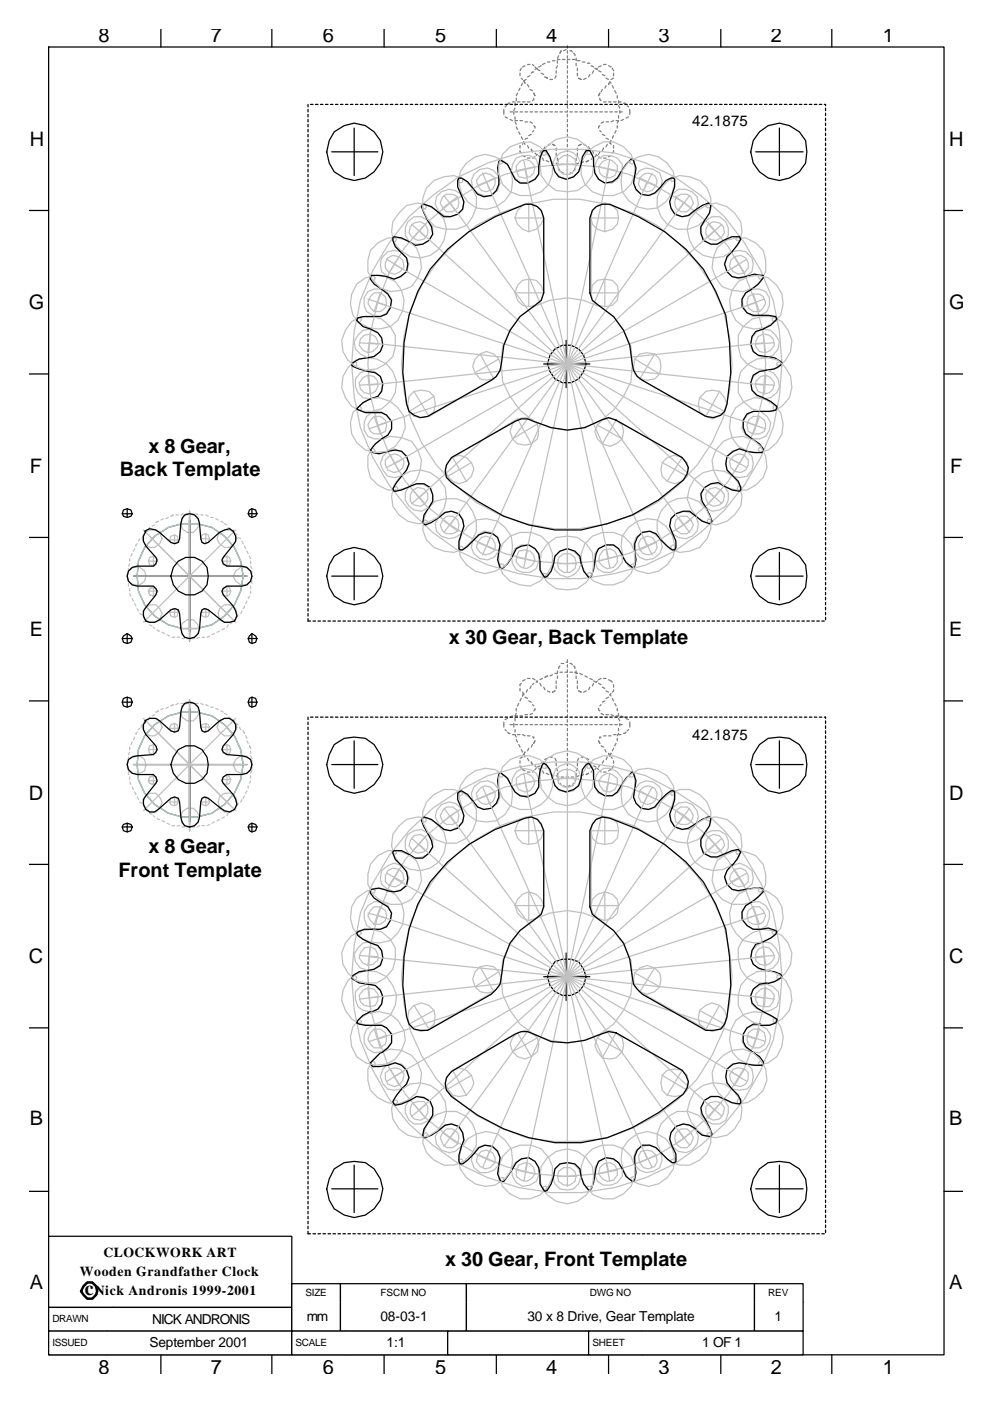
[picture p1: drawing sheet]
<svg xmlns="http://www.w3.org/2000/svg" width="210mm" height="297mm" viewBox="0 0 210 297" stroke-linecap="round" stroke-linejoin="round" font-family="sans-serif">
<defs><g id="words">
<g font-size="4.2">
<text x="20.9" y="8.9">8</text>
<text x="44.7" y="8.9">7</text>
<text x="68.5" y="8.9">6</text>
<text x="92.3" y="8.9">5</text>
<text x="115.9" y="8.9">4</text>
<text x="139.7" y="8.9">3</text>
<text x="163.5" y="8.9">2</text>
<text x="187.3" y="8.9">1</text>
<text x="6.3" y="30.9">H</text>
<text x="201.3" y="30.9">H</text>
<text x="6.1" y="65.5">G</text>
<text x="201.3" y="65.5">G</text>
<text x="31.5" y="96">x 8 Gear,</text>
<text x="6.3" y="100.2">F</text>
<text x="25.4" y="101">Back Template</text>
<text x="201.6" y="100.2">F</text>
<text x="6.3" y="134.8">E</text>
<text x="95.2" y="136.4">x 30 Gear, Back Template</text>
<text x="201.3" y="134.8">E</text>
<text x="6.1" y="169.5">D</text>
<text x="201.3" y="169.5">D</text>
<text x="25.1" y="185.9">Front Template</text>
<text x="31.5" y="180.9">x 8 Gear,</text>
<text x="6.1" y="204.2">C</text>
<text x="201.3" y="204.2">C</text>
<text x="6.3" y="238.6">B</text>
<text x="201.3" y="238.6">B</text>
<text x="94.5" y="268.5">x 30 Gear, Front Template</text>
<text x="6.3" y="273.2">A</text>
<text x="18" y="274.5">c</text>
<text x="201.3" y="273.2">A</text>
<text x="20.9" y="291.2">8</text>
<text x="44.7" y="291.2">7</text>
<text x="68.5" y="291.2">6</text>
<text x="92.3" y="291.2">5</text>
<text x="115.9" y="291.2">4</text>
<text x="139.7" y="291.2">3</text>
<text x="163.5" y="291.2">2</text>
<text x="187.3" y="291.2">1</text>
</g>
<g font-size="3.2">
<text x="146.8" y="26.6">42.1875</text>
<text x="146.8" y="156.8">42.1875</text>
</g>
<g font-size="2.9">
<text x="22" y="266.6">CLOCKWORK ART</text>
<text x="16.9" y="270.6">Wooden Grandfather Clock</text>
<text x="20.1" y="274.5">Nick Andronis 1999-2001</text>
<text x="32.3" y="280.6">NICK ANDRONIS</text>
<text x="65.1" y="280.1">mm</text>
<text x="80.7" y="280.1">08-03-1</text>
<text x="111.9" y="280.1">30 x 8 Drive, Gear Template</text>
<text x="164.3" y="280.1">1</text>
<text x="31.7" y="285.7">September 2001</text>
<text x="82" y="285.7">1:1</text>
<text x="149" y="285.7">1 OF 1</text>
</g>
<g font-size="2.1">
<text x="64.8" y="274.8">SIZE</text>
<text x="80.7" y="274.8">FSCM NO</text>
<text x="125.1" y="274.8">DWG NO</text>
<text x="163" y="274.8">REV</text>
<text x="11.1" y="280.4">DRAWN</text>
<text x="11.1" y="285.4">ISSUED</text>
<text x="62.7" y="285.4">SCALE</text>
<text x="125.7" y="285.4">SHEET</text>
</g>
</g></defs>
<g fill="none" stroke="#808080" stroke-width=".26">
<path d="M109.8 19.8l-.3 .5M110.3 15.5v.6M110.3 18.7l-.2 .5M110.6 16.6l.3 .2M110.6 14.5l-.3 .5M110.9 17.6l-.3 .6M111.4 13.9l-.5 .3M111.7 16.8l-.6 .3 .3 .5M111.9 13.7h.5M111.9 17.9l.3 .5M112.4 16.1l-.5 .2M112.4 19l.6 .2"/>
<path d="M113 13.7l.2 .2M113.2 15.3h-.2l-.3 .2M113.2 19.8l.3 .5M113.5 14.2l.3 .3M114 14.5l-.5 .2M114 14.7l.6 .3M114.8 13.9l-.5 .3M114.8 15.5l.6 .3M115.6 13.4l-.5 .3M115.6 16.3l.6 .3M116.2 13.1h.5M116.7 16.8h.5"/>
<path d="M117.2 12.9h.5M118 15v.5M118 16.1l-.3 .5M118.3 12.9v.5M118.3 12.6h.5M118.3 13.9l-.3 .6M118.5 11.8l-.2 .5M119.1 10.8l-.3 .5M119.3 12.6h.6M120.1 10.5l-.5 .3M120.4 9.7v.5M120.4 10.8v.5"/>
<path d="M120.4 11.8v.5M120.4 12.9v.5M120.4 13.9v.6M120.4 15v.5M120.4 16.1v.5M120.4 17.1v.5M120.4 18.2v.5M120.4 19.2v.6M120.4 12.6h.5M120.9 10.8h.3l.2 .2M121.4 12.6h.6M121.7 11.3l.3 .3v.2"/>
<path d="M122.2 12.3v.6M122.2 13.4v.5M122.5 14.5v.5M122.5 15.5v.6M122.5 12.9h.5M122.8 16.6l.5 .2M123.6 13.1h.5M124.4 16.6l-.6 .2M124.6 13.4h.5M125.1 15.8l-.2 .5M125.4 13.9l.5 .3M125.9 15l-.2 .5"/>
<path d="M126.2 14.5l.5 .2M126.7 14.5l-.2 .2M127 15l.5 .3M127.3 19.8l-.3 .5M127.5 13.9l-.5 .3M127.8 15.8l.5 .3M127.8 19l-.3 .5M128.1 13.7h.5M128.6 16.6l.5 .2M128.6 18.2l-.3 .5M129.1 13.9l.5 .3M129.6 17.6l-.2-.2-.3 .5"/>
<path d="M129.9 18.2l.3 .5M129.9 14.5l.3 .5M130.2 15.5v.6M130.2 16.6l-.6 .2M130.4 19.2l.3 .6M106.9 23.2v1.1M107.2 24.8l.5 .2M107.4 22.4l-.2 .3M108.2 23.7h.5M108.2 25.3l.5 .3M108.2 21.9h-.3l-.2 .2M108.7 21.6h.6"/>
<path d="M109 23.7v.6M109.3 21.9v.5M109.3 24.8v.5M109.3 25.8l.2 .6M109.3 22.9l-.3 .6M109.3 23.7h.5M109.3 25.6h.5M109.5 20.8v.5M109.5 26.9l.3 .5M109.8 21.6h.5M110.1 28l.2 .5M110.3 30.9v.5"/>
<path d="M110.3 31.9v.3l.3 .3M110.3 23.7h.6M110.3 25.6h.6M110.6 29l.3 .5M110.9 30.6l.2-.5 .3 .5M110.9 33l.5 .2M110.9 21.6h.5M111.4 23.7h.5M111.4 25.8h.5M111.9 30.9l.3 .5M111.9 33.5h.5M111.9 29.3l-.5 .2"/>
<path d="M111.9 21.6h.5M112.4 23.7h.6M112.4 25.8l.6 .3M112.7 31.7l.3 .5M112.7 28.5l-.5 .3M113.2 20.8v.3l-.2 .2M113.2 26.6l.3 .3v.3M113.2 27.7l-.2 .3M113.5 32.5l.3 .2M113.5 23.7h.5M113.5 33.2l-.5 .3M114 32.7l-.2 .3"/>
<path d="M114.3 33l.3 .2M114.6 23.7h.5M114.8 31.9l-.2 .6M115.1 33.5l.3 .5M115.6 23.7h.6M115.6 31.1l-.2 .6M115.9 34l.5 .3M116.7 23.7h.5M116.7 30.6l-.5 .3M116.9 34.3l.6 .3M117.2 30.6l.5 .3M117.7 23.7h.6"/>
<path d="M118 31.4v.5M118 32.5v.5M118 34.6l.5 .2M118.3 33.5v.5M118.3 34.6v.5M118.5 35.6v.3l.3 .3M118.8 23.7h.5M119.1 34.8h.5M119.1 36.4l.2 .3h.3M120.1 37h.3v.5M120.1 34.8h.5M120.4 20.3v.5"/>
<path d="M120.4 21.3v.6M120.4 22.4v.5M120.4 23.5v.2h-.5M120.4 24.3v.5M120.4 25.3v.5M120.4 26.4v.5M120.4 27.4v.6M120.4 28.5v.5M120.4 29.5v.6M120.4 30.6v.5M120.4 31.7v.5M120.4 32.7v.5"/>
<path d="M120.4 33.8v.5M120.4 34.8v.6M120.4 35.9v.5M120.9 23.7h.5M120.9 36.7h.5M121.2 34.8h.5M122 35.6v.3l-.3 .3M122 23.7h.5M122.2 33.5v.5M122.2 34.6v.5M122.5 31.4v.5M122.5 32.5v.5"/>
<path d="M122.8 34.6l-.6 .2M123 23.7h.6M123.3 30.6l-.5 .3M123.8 34.3l-.5 .3M123.8 30.6l.6 .3M124.1 23.7h.5M124.9 34l-.5 .3M124.9 31.1l.2 .6M125.1 23.7h.6M125.7 33.5l-.3 .3M125.7 31.9l.2 .6M126.2 23.7h.5"/>
<path d="M126.5 33l-.3 .2M126.5 32.7l.2 .3M127 33.2l.5 .3M127.3 20.8v.3l.2 .2M127.3 26.6l-.3 .3v.3M127.3 32.2l-.3 .5M127.3 23.7h.5M127.3 27.7l.2 .3M127.8 28.5l.5 .3M128.1 31.4l-.3 .5M128.1 33.5h.5M128.1 25.8l-.6 .3"/>
<path d="M128.1 21.6h.5M128.3 23.7h.6M128.6 25.8h.5M128.6 29.3l.5 .2M128.9 30.6l-.3 .5M129.1 21.6h.5M129.4 23.7h.5M129.4 30.1l.2 .5M129.6 29.8l-.2 .5M129.6 33l-.5 .2M130.2 30.9v.5M130.2 31.9v.3l-.3 .3"/>
<path d="M130.2 28.8l-.3 .5M130.2 25.6l-.6 .2M130.2 21.6h.5M130.4 23.7h.6M130.7 27.7l-.3 .5M130.7 25.6h.5l-.2 .5M131 20.3v.5M131 26.6v.6M131.2 21.3v.6M131.2 24.5v.5M131.2 22.4l.3 .5M131.2 21.6h.6"/>
<path d="M131.5 23.5v.5M131.5 23.7h.5M132.3 25.3l-.5 .3M132.3 21.9h.3l.2 .2M133.1 22.4l.2 .3M133.3 24.8l-.5 .2M133.6 23.2v1.1M120.4 139.9v.5h-.3M106.9 153.1v1.1M107.2 154.7l.2 .3M107.7 155.2l.2 .3h.3M107.7 152.3l-.5 .3"/>
<path d="M108.2 153.6h.5M108.7 155.8h.6l.2 .5M108.7 151.8l-.5 .2M109 153.4v.8M109.3 152.3v.5M109.3 154.7v.5M109.3 153.6h.5M109.5 156.8l.3 .5M109.5 150.2v.5M109.5 151.3l-.2 .5h.5M109.8 155.8h.5M110.1 157.9l.2 .5"/>
<path d="M110.1 149.1l-.3 .6M110.3 153.6h.6M110.3 146v.5M110.3 151.8h.6M110.6 158.9l.3 .6M110.6 148.1l-.3 .5M110.6 144.9l-.3 .3v.2M110.9 155.8l.5 .2M110.9 146.8l.2 .5M111.1 147l-.2 .5M111.4 159.5l-.3 .5 .3 .5M111.4 153.6h.5"/>
<path d="M111.4 151.5h.5M111.4 144.1l-.5 .3M111.4 147.8l.5 .3M111.9 146.2l-.2 .6M111.9 156h.5M111.9 143.8h.5M112.2 158.7l-.3 .5M112.2 148.6l.5 .3M112.4 153.6h.6M112.7 145.4l-.3 .6M113 156.3h.2v.2M113 157.9l-.3 .5"/>
<path d="M113 143.8l.5 .3M113 151.3l-.6 .2M113 149.4l.2 .3M113.2 144.9l-.2 .3M113.5 153.6h.5M113.5 157.1l-.3 .5M113.5 150.2v.3l-.3 .2M113.8 144.4l.2 .2M114 144.4l-.2 .2M114.6 153.6h.5M114.6 144.9l.2 .5M115.1 143.8l-.5 .3"/>
<path d="M115.4 145.7l.2 .5M115.6 153.6h.6M116.2 143.3l-.6 .3M116.2 146.5l.5 .3M116.7 153.6h.5M117.2 143.1l-.5 .2M117.7 153.6h.6M117.7 146.5l-.5 .3M118 144.4v.5M118 145.4v.6M118.3 142.3v.5h-.6M118.3 143.3v.5"/>
<path d="M118.8 142.5h.5M118.8 153.6h.5M118.8 141.2l-.3 .3v.2M119.1 140.7h.5M119.9 153.6h.5v.3M120.4 140.9v.6M120.4 142v.5h-.5M120.4 143.1v.5M120.4 144.1v.5M120.4 145.2v.5M120.4 146.2v.6M120.4 147.3v.5"/>
<path d="M120.4 148.3v.6M120.4 149.4v.5M120.4 150.5v.5M120.4 151.5v.5M120.4 152.6v.5M120.4 154.4v.6M120.4 155.5v.5M120.4 156.5v.6M120.4 157.6v.5M120.4 158.7v.5M120.4 159.7v.5M120.9 142.5h.5"/>
<path d="M120.9 153.6h.5M120.9 140.7h.3l.2 .2M121.7 141.2l.3 .3v.2M122 142.5l.5 .3M122 153.6h.5M122.2 142.3v.5M122.2 143.3v.5M122.5 144.4v.5M122.5 145.4v.6M122.8 146.5l.5 .3M123 142.8l.6 .3M123 153.6h.6"/>
<path d="M124.1 143.3l.5 .3M124.1 153.6h.5M124.4 146.5l-.6 .3M125.1 143.8l.6 .3M125.1 153.6h.6M125.1 145.7l-.2 .5M125.9 144.4l.6 .2 .2-.2M125.9 144.9l-.2 .5M126.2 153.6h.5M127 144.9l.5 .3M127 157.1l.3 .5M127 150.2v.3l.3 .2"/>
<path d="M127.3 153.6h.5M127.5 156.3h-.2v.2M127.5 158.1l.6 .3M127.5 143.8l-.5 .3M127.5 151.3l.6 .2M127.5 149.4l-.2 .3M127.8 145.7l.5 .3M128.1 156h.5M128.1 143.8h.5M128.3 153.6h.6M128.3 158.9l.3 .6M128.3 148.6l-.5 .3"/>
<path d="M128.6 146.5l.5 .3M128.6 151.5h.5M129.1 159.7l.3 .5 .2-.5M129.1 156h.5M129.1 144.1l.8 .5M129.1 147.8l-.5 .3M129.4 153.6h.5M129.6 147l-.2 .3 .2 .2M129.6 151.5l.6 .3M129.9 148.1l.3 .5M130.2 158.7l-.3 .5M130.2 155.8h.5"/>
<path d="M130.2 145.2v.5M130.2 146.2v.3l-.3 .3M130.4 149.1l.3 .6M130.4 153.6h.6M130.7 157.6l-.3 .5M131 150.2v.5M131 156.5v.6M131.2 155.5l-.2 .5M131.2 151.3v.5h-.5M131.2 154.4v.6M131.2 152.3l.3 .5M131.2 155.8h.6"/>
<path d="M131.5 153.4v.5M131.5 153.6h.5M131.8 151.8l.5 .2M132.8 155.2l-.2 .3h-.3M132.8 152.3l.5 .3M133.3 154.7l-.2 .3M133.6 153.1v1.1M110.3 161.3v.5M110.3 162.4l.3 .5M110.9 163.2l.5 .2M110.9 160.5l-.6 .3M111.9 160.8l.3 .5"/>
<path d="M111.9 163.7h.5M112.7 161.6l.3 .5M113.2 163.4l-.2 .3M113.5 162.4l.3 .2M113.8 162.9l-.3 .3M114.3 162.9l.3 .3M114.6 162.4l-.6 .2M115.1 163.4l.3 .6M115.4 161.6l-.6 .2M115.9 164l.5 .2M116.2 160.8l-.6 .2M116.7 160.5h.5"/>
<path d="M116.9 164.2l.6 .3M117.7 160.8l.3 .5M118 164.5l.5 .2M118 161.8v.6M118 162.9l.3 .5M118.3 164v.5M118.3 165l.2 .5M118.8 166.1l.3 .2M119.1 164.7h.5M119.6 166.6l.5 .3M120.1 164.7h.5M120.4 160.8v.5"/>
<path d="M120.4 161.8v.6M120.4 162.9v.5M120.4 164v.5M120.4 165v.5M120.4 166.1v.5M120.4 167.1v.6M120.9 166.6l-.5 .3M121.2 164.7h.5M121.7 166.1l-.3 .5M122.2 164v.5M122.2 165l-.2 .5M122.5 161.8v.6"/>
<path d="M122.5 162.9l-.3 .5M122.8 164.5l-.6 .2M122.8 160.8l-.3 .5M123.3 160.5h.5M123.8 164.2l-.5 .3M124.4 160.8l.5 .2M124.9 164l-.5 .2M125.1 161.6l.6 .2M125.7 163.4l-.3 .3M125.9 162.4l.6 .2M126.5 162.9l-.3 .3M126.7 162.9l.3 .3"/>
<path d="M127.3 162.1l-.3 .5M127.3 163.4l.2 .3M128.1 161.3l-.3 .5M128.1 163.7h.5M128.9 160.5l-.3 .5M129.6 163.2l-.5 .2M129.6 160.5l.3 .3M130.2 161.3v.5M130.2 162.4l-.3 .5"/>
</g>
<g fill="none" stroke="#000" stroke-width=".26">
<path d="M65.4 22.1v.6M65.4 23.2v.5M65.4 24.3v.5M65.4 25.3v.5M65.4 26.4v.5M65.4 27.4v.6M65.4 28.5v.5M65.4 29.5v.6M65.4 30.6v.5M65.4 31.7v.5M65.4 32.7v.5M65.4 33.8v.5"/>
<path d="M65.4 34.8v.6M65.4 35.9v.5M65.4 37v.5M65.4 38v.5M65.4 39.1v.5M65.9 22.1h.5M66.9 22.1h.6M68 22.1h.5M69.1 22.1h.5M70.1 22.1h.5M70.4 32.2h9.8M70.9 28a6 6 0 0 1 9.9 1.9 6 6 0 0 1-5.7 8.4l-2.1-.6-2.1-1.3a6.4 6.4 0 0 1 0-8.4z"/>
<path d="M71.2 22.1h.5M72.2 22.1h.6M73.3 22.1h.5M74.3 22.1h.6M75.1 27.2v10M75.4 22.1h.5M76.5 22.1h.5M77.5 22.1h.6M78.6 22.1h.5M79.6 22.1h.6M80.7 22.1h.5M81.8 22.1h.5"/>
<path d="M82.8 22.1h.5M83.9 22.1h.5M84.9 22.1h.6M86 22.1h.5M87 22.1h.6M88.1 22.1h.5M89.2 22.1h.5M90.2 22.1h.6M91.3 22.1h.5M92.3 22.1h.6M93.4 22.1h.5M94.5 22.1h.5"/>
<path d="M95.5 22.1h.5M96.6 22.1h.5M97.6 22.1h.6M98.7 22.1h.5M99.7 22.1h.6M100.8 22.1h.5M101.9 22.1h.5M102.9 22.1h.6M104 22.1h.5M105 22.1h.6M106.1 22.1h.5M107.2 22.1h.5"/>
<path d="M108.2 22.1h.5M109.3 22.1h.5M110.3 22.1h.6M111.4 22.1h.5M112.4 22.1h.6M113.5 22.1h.5M114.6 22.1h.5M115.6 22.1h.6M116.7 22.1h.5M117.2 34.8l.5 1.6 .8 1.1a3.2 3.2 0 0 0 4.8-2.7l.3-1.6 .8-1.3h.7l.8 1.6v1.9M117.2 35.1l-.5-1.9-.8-1.3h-.5a6.8 6.8 0 0 0-1.1 5.1l-.8 1-1.6 .8h-1.6l-1-.8-1.6-3.2-1.3-.8h-.3l-.3 .3-.2 1.3 .2 1.9v1.6a2.83 2.83 0 0 1-4.5 2.1l-2.1-2.7-1.3-.8h-.5l-.3 .6v1.3l1.3 3.2-.2 1.6-1.1 1-1.6 .5h-1.3l-2.7-2.1-1.8-.5-.3 .5 .6 1.4 1.5 2.9 .3 1.6-.8 1.3-1.3 .8-1.6 .2-2.9-1.6-1.6-.2-.3 .2v.6l.6 1.3 2.4 2.4 .2 1.3-.2 1.6-1.4 1-1.3 .6-1.6-.6M117.7 22.1h.6"/>
<path d="M118.8 22.1h.5M119.9 22.1h.5M120.9 22.1h.5M122 22.1h.5M123 22.1h.6M124.1 22.1h.5M125.1 22.1h.6M125.9 35.1l.3 1.6 .8 1.3 1.3 .8 1.6-.3 1.1-.8 1.8-2.9 1.1-1h.2l.3 .2 .5 1.6-.2 1.9M126.2 22.1h.5M127.3 22.1h.5M128.3 22.1h.6M129.4 22.1h.5"/>
<path d="M130.4 22.1h.6M131.5 22.1h.5M132.6 22.1h.5M133.6 22.1h.5M134.7 37.2a2.96 2.96 0 0 0 1.3 4 2.96 2.96 0 0 0 4-1.3l1.3-1.6 1-.6h.6l.2 .3v1.6l-1 3.2 .2 1.3 .8 1.3 1.6 .5 1.3-.2 3-2.1 1.3-.6 .5 .6-.3 1.6-1.8 2.9v1.3l.5 1.6 1.6 .8h1.3l1.4-.8 1.8-.8h1.6l.3 .5-.8 1.3-1.1 1.4a3 3 0 0 0-1.1 4 3 3 0 0 0 4 1.2l1.9-.5 1.8 .3v.5l-1 1.3-1.4 1.1a2.83 2.83 0 0 0-2.1 2.9 2.83 2.83 0 0 0 2.4 2.7h3.2l1.6 .2 .2 .5-1.3 1.4-1.6 .8a2.92 2.92 0 0 0-2.6 3.1 2.92 2.92 0 0 0 3.2 2.7l1.8 .2 1.6 1.1-.3 .5-1.3 .8-1.8 .3M134.7 22.1h.5M135.7 22.1h.6M136.8 22.1h.5M137.8 22.1h.6M138.9 22.1h.5M140 22.1h.5M141 22.1h.6"/>
<path d="M142.1 22.1h.5M143.1 22.1h.6M144.2 22.1h.5M145.3 22.1h.5M146.3 22.1h.5M147.4 22.1h.5M148.4 22.1h.6M149.5 22.1h.5M150.5 22.1h.6M151.6 22.1h.5M152.7 22.1h.5M153.7 22.1h.6"/>
<path d="M154.8 22.1h.5M155.8 22.1h.6M156.9 22.1h.5M158 22.1h.5M159 22.1h.5M160.1 22.1h.5M160.3 32.2h10.1M161.1 28l1.9-1.4 2.4-.5 2.1 .5 2.1 1.4 1.3 1.8 .3 2.4-.3 2.4a6 6 0 0 1-7.9 3.1 6 6 0 0 1-3.2-7.9zM161.1 22.1h.6M162.2 22.1h.5M163.2 22.1h.6M164.3 22.1h.5"/>
<path d="M165.4 27.2v10M165.4 22.1h.5M166.4 22.1h.6M167.5 22.1h.5M168.5 22.1h.6M169.6 22.1h.5M170.7 22.1h.5M171.7 22.1h.5M172.8 22.1h.5M173.8 22.1h.6M174.9 22.1h.3v.3M175.2 22.9v.6"/>
<path d="M175.2 24v.5M175.2 25v.6M175.2 26.1v.5M175.2 27.2v.5M175.2 28.2v.6M175.2 29.3v.5M175.2 30.3v.6M175.2 31.4v.5M175.2 32.5v.5M175.2 33.5v.5M175.2 34.6v.5M175.2 35.6v.6"/>
<path d="M175.2 36.7v.5M175.2 37.7v.6M175.2 38.8v.5M175.2 39.9v.5M65.4 40.1v.6M65.4 41.2v.5M65.4 42.2v.6M65.4 43.3v.5M65.4 44.4v.5M65.4 45.4v.5M65.4 46.5v.5M65.4 47.5v.6"/>
<path d="M65.4 48.6v.5M65.4 49.7v.5M65.4 50.7v.5M65.4 51.8v.5M65.4 52.8v.6M65.4 53.9v.5M65.4 54.9v.6M65.4 56v.5M65.4 57.1v.5M65.4 58.1v.5M65.4 59.2v.5M82.3 58.6l-1.9-.2h-1.6l-.2 .5v.3l.8 1 2.9 2.2 .8 1.3-.3 1.6-.8 1.3-1.3 .5h-3.4l-1.4 .3-.2 .5 1.3 1.3 1.6 .6a3.1 3.1 0 0 1 2.6 3.3 3.1 3.1 0 0 1-3.1 2.7l-1.9 .3-1.3 .8-.3 .5a11.2 11.2 0 0 0 5 1.6 2.95 2.95 0 0 1 1.6 3.2 2.95 2.95 0 0 1-2.6 2.4l-1.6 .8-1.3 1.3 1.8 .8h3.5l1 .5a2.83 2.83 0 0 1 1.1 2.9 2.83 2.83 0 0 1-2.1 2.1l-1.4 1.1-1 1.3 .5 .6 1.3 .2 1.9-.5a3 3 0 0 1 4.5 2.6l-.5 1.4-2.2 2.6-.8 1.3 .3 .6 1.6-.3 3.2-1.3h1.6l1.3 .8 .5 1.6v1.3l-1.8 2.9-.3 1.6 .5 .5 1.3-.5 3-2.1 1.3-.3 1.6 .5 .8 1.3 .2 1.4-1 3.1v1.6l.2 .3h.6l1-.8 2.4-2.4a2.82 2.82 0 0 1 3.4 .1 2.82 2.82 0 0 1 .8 3.4l-.2 1.8 .5 1.6 .3 .3 .5-.3 .8-.8 1-1.6 .8-1.6 1.1-.5 1.6-.3 1.3 .8 .8 1.1 .3 1.6v1.8l1 1.6 .6-.3 .7-1 .6-1.6a2.92 2.92 0 0 1 2.9-3.2 2.92 2.92 0 0 1 2.9 3.2"/>
<path d="M95 52.8l4.5-3.7 5.5-3.2 6.4-2.6a3.2 3.2 0 0 1 4 2.9v15.9l-.6 1.6-1.3 1a14.1 14.1 0 0 0-7.1 12.5l-.3 1.3-.8 1.3-1.1 .8-13.4 7.7-1.6 .2-1.4-.5-1-.8-.5-1.6a40.1 40.1 0 0 1 2.3-23.8l2.7-4.7zM125.7 44.6l.8-.8 1.3-.5h1.6l6.1 2.6 5.5 3.2 4.5 3.7 3.7 4.3 2.7 4.7 2.1 5.1 .8 5.8 .2 6.3-.7 6.6a3.1 3.1 0 0 1-4.5 2.7l-13.5-7.7-1.1-.8-.8-1.3-.3-1.3a14.1 14.1 0 0 0-7.1-12.5l-1.3-1-.6-1.6v-15.9zM175.2 40.9v.6M175.2 42v.5M175.2 43v.6M175.2 44.1v.5M175.2 45.2v.5M175.2 46.2v.5M175.2 47.3v.5M175.2 48.3v.6M175.2 49.4v.5M175.2 50.4v.6"/>
<path d="M175.2 51.5v.5M175.2 52.6v.5M175.2 53.6v.6M175.2 54.7v.5M175.2 55.7v.6M175.2 56.8v.5M175.2 57.9v.5M175.2 58.9v.5M175.2 60v.5M65.4 60.2v.6M65.4 61.3v.5M65.4 62.4v.5"/>
<path d="M65.4 63.4v.5M65.4 64.5v.5M65.4 65.5v.6M65.4 66.6v.5M65.4 67.6v.6M65.4 68.7v.5M65.4 69.8v.5M65.4 70.8v.5M65.4 71.9v.5M65.4 72.9v.6M65.4 74v.5M65.4 75.1v.5"/>
<path d="M65.4 76.1v.5M65.4 77.2v.5M65.4 78.2v.6M65.4 79.3v.5M115.4 77.2h9.7M117.7 74a4.1 4.1 0 0 1 4.3-.5 4.1 4.1 0 0 1 2.4 3.7l-.6 1.6a3.8 3.8 0 0 1-3.5 2.5 3.8 3.8 0 0 1-3.6-2.5l-.5-1.6 .5-1.9zM120.1 72.1v10.1M162.7 78.5l-1.6 .3-1.3 .8a2.98 2.98 0 0 0 2.1 4.7l1.6 .8 1.3 1.1-.2 .8-1.4 .2h-3.4l-1.3 .6a3.4 3.4 0 0 0 1 5.2l1.6 1.1 .8 1.1-.2 .8h-1.6l-1.9-.3M175.2 61v.6M175.2 62.1v.5M175.2 63.1v.6M175.2 64.2v.5"/>
<path d="M175.2 65.3v.5M175.2 66.3v.6M175.2 67.4v.5M175.2 68.4v.6M175.2 69.5v.5M175.2 70.6v.5M175.2 71.6v.5M175.2 72.7v.5M175.2 73.7v.6M175.2 74.8v.5M175.2 75.8v.6M175.2 76.9v.5"/>
<path d="M175.2 78v.5M175.2 79v.6M65.4 80.3v.6M65.4 81.4v.5M65.4 82.5v.5M65.4 83.5v.5M65.4 84.6v.5M65.4 85.6v.6M65.4 86.7v.5M65.4 87.8v.5M65.4 88.8v.5M65.4 89.9v.5"/>
<path d="M65.4 90.9v.6M65.4 92v.5M65.4 93v.6M65.4 94.1v.5M65.4 95.2v.5M65.4 96.2v.5M65.4 97.3v.5M65.4 98.3v.6M65.4 99.4v.5M95.8 97l13.5-7.7 1.3-.5h1.3l5 1.9 3.5 .5 3.7-.5 3.4-1.6 1.6-.6 1.6 .6 14 7.9 .8 1.1 .5 1-.2 1.4-.8 1.3-5.3 4.2-5.6 3.2-5.2 1.8-5.6 1.4a34.3 34.3 0 0 1-22-6.1l-5.5-4-1.1-1.1-.2-1.3 .2-1.3zM158.5 95.7l-1.6-.5-1.3 .5-1.3 1-.3 1.6 .3 1.4 2.3 2.3 .6 1.4v.5l-.3 .3-1.6-.3-2.9-1.6-1.6 .3-1.3 .8-.8 1.3 .3 1.6 .8 1.3 1.3 2.9-.6 .5-1.5-.5-2.7-2.1h-1.3l-1.6 .5-1.1 1.1-.2 1.6 1.3 3.1v1.4l-.3 .5h-.5l-1-.8-2.4-2.6a2.83 2.83 0 0 0-4.5 2.1v1.6l.2 1.8-.2 1.3-.3 .3h-.3l-1.3-1.1-.8-1.3M175.2 80.1v.5"/>
<path d="M175.2 81.1v.6M175.2 82.2v.5M175.2 83.3v.5M175.2 84.3v.5M175.2 85.4v.5M175.2 86.4v.6M175.2 87.5v.5M175.2 88.5v.6M175.2 89.6v.5M175.2 90.7v.5M175.2 91.7v.6M175.2 92.8v.5"/>
<path d="M175.2 93.8v.6M175.2 94.9v.5M175.2 96v.5M175.2 97v.5M175.2 98.1v.5M175.2 99.1v.6M25.9 108.9h2.1M26.2 108.1l.8-.2 .8 .2 .2 .8-.2 .5-.8 .3-.8-.3-.3-.5zM27 107.9v1.8M30.7 112.6l1-.5 1.4 .3 3.1 2.6 .8 .3 .8-.3 .3-.8 .3-3.2 .2-1 .6-.8a2.12 2.12 0 0 1 3.1 1.8l.3 3.2 .3 .8 .5 .3 .8-.3 2.4-2.1 1-.5 1.1-.3a2.14 2.14 0 0 1 .8 3.4l-2.1 2.7-.3 .5 .3 .8 .8 .5h3.1a2.12 2.12 0 0 1 2.1 2.1 2.12 2.12 0 0 1-2.1 2.2h-3.1l-.8 .5-.3 .5 .3 .8 2.1 2.4 .5 1.1 .3 1-.6 1.1-1 .2h-1.1l-3.4-2.6-.8-.3-.5 .3-.3 .8-.3 3.2a1.99 1.99 0 0 1-2 2.1 1.99 1.99 0 0 1-1.9-2.1l-.3-3.2-.3-.8-.8-.3-.8 .3-2.3 2.1-1.1 .5h-1.1l-.7-.2-.6-1.1v-1l2.7-3.5 .2-.8-.8-1h-3.4a2.12 2.12 0 0 1-2.1-2.2 2.12 2.12 0 0 1 2.1-2.1h3.4l.6-.5 .2-.8-.2-.5-2.1-2.4-.6-1.1v-1l.6-1.1M37.8 119a3.9 3.9 0 0 1 4.3-.5 3.9 3.9 0 0 1 2.1 3.6 3.9 3.9 0 0 1-3 4 3.9 3.9 0 0 1-4.4-2.1l-.6-1.9 .6-1.8zM40.2 108.4v27.5"/>
<path d="M52.7 108.9h1.8M52.9 108.1l.5-.2 .8 .2 .3 .8-.3 .5-.8 .3-.5-.3-.2-.5zM53.4 107.9v1.8M65.4 100.5v.5M65.4 101.5v.5M65.4 102.6v.5M65.4 103.6v.6M65.4 104.7v.5M65.4 105.7v.6M65.4 106.8v.5M65.4 107.9v.5M65.4 108.9v.5"/>
<path d="M65.4 110v.5M65.4 111v.6M65.4 112.1v.5M65.4 113.2v.5M65.4 114.2v.5M65.4 115.3v.5M65.4 116.3v.6M65.4 117.4v.5M65.4 118.4v.6M65.4 119.5v.5M70.9 117.9a6 6 0 0 1 9.9 2 6 6 0 0 1-5.7 8.3l-2.1-.5-2.1-1.3a6.4 6.4 0 0 1 0-8.5zM75.1 117.1v10.1"/>
<path d="M132 117.7l-.8-1.4-1-.8h-1.6l-1.6 .8-.5 1.1-.6 3.4-.5 1.3-.3 .3h-.2l-1.1-1.3-.5-1.9M161.1 117.9l1.9-1.3 2.4-.5 2.1 .5 2.1 1.3 1.3 1.9 .3 2.3-.3 2.4a6 6 0 0 1-7.9 3.2 6 6 0 0 1-3.2-7.9zM165.4 117.1v10.1M175.2 100.2v.5M175.2 101.2v.6M175.2 102.3v.5M175.2 103.4v.5M175.2 104.4v.6M175.2 105.5v.5M175.2 106.5v.6M175.2 107.6v.5M175.2 108.7v.5"/>
<path d="M175.2 109.7v.5M175.2 110.8v.5M175.2 111.8v.6M175.2 112.9v.5M175.2 113.9v.6M175.2 115v.5M175.2 116.1v.5M175.2 117.1v.6M175.2 118.2v.5M175.2 119.2v.6M25.9 135.4h2.1M26.2 134.8l.8-.5 .8 .5 .2 .6-.2 .8-.8 .2-.8-.2-.3-.8z"/>
<path d="M27 134.3v2.1M28.3 122.1h24.1M52.7 135.4h1.8M52.9 134.8l.5-.5 .8 .5 .3 .6-.3 .8-.8 .2-.5-.2-.2-.8zM53.4 134.3v2.1M65.4 120.6v.5M65.4 121.6v.5M65.4 122.7v.5M65.4 123.7v.6M65.4 124.8v.5M65.4 125.9v.5M65.4 126.9v.5"/>
<path d="M65.4 128v.5M65.4 129v.6M65.4 130.1v.5M65.4 131.1v.6h.5M66.4 131.7h.5M67.5 131.7h.5M68.5 131.7h.6M69.6 131.7h.5M70.4 122.1h9.8M70.6 131.7h.6M71.7 131.7h.5M72.8 131.7h.5"/>
<path d="M73.8 131.7h.5M74.9 131.7h.5M75.9 131.7h.6M77 131.7h.5M78.1 131.7h.5M79.1 131.7h.5M80.2 131.7h.5M81.2 131.7h.6M82.3 131.7h.5M83.3 131.7h.6M84.4 131.7h.5M85.5 131.7h.5"/>
<path d="M86.5 131.7h.5M87.6 131.7h.5M88.6 131.7h.6M89.7 131.7h.5M90.8 131.7h.5M91.8 131.7h.5M92.9 131.7h.5M93.9 131.7h.6M95 131.7h.5M96 131.7h.6M97.1 131.7h.5M98.2 131.7h.5"/>
<path d="M99.2 131.7h.5M100.3 131.7h.5M101.3 131.7h.6M102.4 131.7h.5M103.5 131.7h.5M104.5 131.7h.5M105.6 131.7h.5M106.6 131.7h.6M107.7 131.7h.5M108.7 131.7h.6M109.8 131.7h.5M110.9 131.7h.5"/>
<path d="M111.9 131.7h.5M113 131.7h.5M114 131.7h.6M115.1 131.7h.5M116.2 131.7h.5M117.2 131.7h.5M118.3 131.7h.5M119.3 131.7h.6M120.4 131.7h.5M121.4 131.7h.6M122.5 131.7h.5M123.6 131.7h.5"/>
<path d="M124.6 131.7h.5M125.7 131.7h.5M126.7 131.7h.6M127.8 131.7h.5M128.9 131.7h.5M129.9 131.7h.5M131 131.7h.5M132 131.7h.6M133.1 131.7h.5M134.1 131.7h.6M135.2 131.7h.5M136.3 131.7h.5"/>
<path d="M137.3 131.7h.5M138.4 131.7h.5M139.4 131.7h.6M140.5 131.7h.5M141.6 131.7h.5M142.6 131.7h.5M143.7 131.7h.5M144.7 131.7h.6M145.8 131.7h.5M146.8 131.7h.6M147.9 131.7h.5M149 131.7h.5"/>
<path d="M150 131.7h.5M151.1 131.7h.5M152.1 131.7h.6M153.2 131.7h.5M154.3 131.7h.5M155.3 131.7h.5M156.4 131.7h.5M157.4 131.7h.6M158.5 131.7h.5M159.5 131.7h.6M160.3 122.1h10.1M160.6 131.7h.5"/>
<path d="M161.7 131.7h.5M162.7 131.7h.5M163.8 131.7h.5M164.8 131.7h.6M165.9 131.7h.5M167 131.7h.5M168 131.7h.5M169.1 131.7h.5M170.1 131.7h.6M171.2 131.7h.5M172.2 131.7h.6M173.3 131.7h.5"/>
<path d="M174.4 131.7h.5M175.2 120.3v.5M175.2 121.4v.5M175.2 122.4v.5M175.2 123.5v.5M175.2 124.5v.6M175.2 125.6v.5M175.2 126.6v.6M175.2 127.7v.5M175.2 128.8v.5M175.2 129.8v.6M175.2 130.9v.5"/>
<path d="M25.9 148.9h2.1M27 147.8v2.1M30.7 152.8l1-.5h1.4l3.1 2.7 .8 .2 .8-.2 .3-.8 .3-3.2 .2-1.1 .6-.8a2.12 2.12 0 0 1 3.1 1.9l.3 3.2 .3 .8 .5 .2 .8-.2 2.4-2.2a2.06 2.06 0 0 1 2.9 0 2.06 2.06 0 0 1 0 3l-2.1 2.3-.3 .8 .3 .6 .8 .5 3.1 .2 1.1 .3 .8 .5a2.12 2.12 0 0 1-1.9 3.2h-3.1l-.8 .5-.3 .8 .3 .6 2.1 2.4 .5 1 .3 1.1-.6 1-1 .6-1.1-.3-3.4-2.7-.8-.2-.5 .2-.3 .8-.3 3.2a1.99 1.99 0 0 1-2 2.1 1.99 1.99 0 0 1-1.9-2.1l-.3-3.2-.3-.8-.8-.2-.8 .2-3.4 3a2.03 2.03 0 0 1-2.2-1.1 2.03 2.03 0 0 1 .4-2.4l2.1-2.6 .2-.6-.2-.8-.6-.5h-3.4a1.99 1.99 0 0 1-2.1-2 1.99 1.99 0 0 1 2.1-2l3.4-.2 .8-1.1-.2-.8-2.1-2.3-.6-1.1v-1.1l.6-.8M37.8 158.9a3.9 3.9 0 0 1 4.3-.5 3.9 3.9 0 0 1 2.1 3.7 3.9 3.9 0 0 1-3 4 3.9 3.9 0 0 1-4.4-2.1l-.6-1.9 .6-1.6zM40.2 148.3v27.8M52.7 148.9h1.8M52.9 148.1l.5-.3 .8 .3 .3 .8-.3 .8-.8 .2-.5-.2-.2-.8zM53.4 147.8v2.1M65.4 152v.6M65.4 153.1v.5M65.4 154.2v.5M65.4 155.2v.6"/>
<path d="M65.4 156.3v.5M65.4 157.3v.6M65.4 158.4v.5M65.4 159.5v.5M65.9 152h.5M66.9 152h.6M68 152h.5M69.1 152h.5M70.1 152h.5M70.9 157.9l2.1-1.4 2.1-.2 2.4 .2 1.9 1.4a5.9 5.9 0 0 1-1.8 9.7 5.9 5.9 0 0 1-8.3-5.5l.5-2.1zM71.2 152h.5M72.2 152h.6"/>
<path d="M73.3 152h.5M74.3 152h.6M75.1 157.1v10M75.4 152h.5M76.5 152h.5M77.5 152h.6M78.6 152h.5M79.6 152h.6M80.7 152h.5M81.8 152h.5M82.8 152h.5M83.9 152h.5"/>
<path d="M84.9 152h.6M86 152h.5M87 152h.6M88.1 152h.5M89.2 152h.5M90.2 152h.6M91.3 152h.5M92.3 152h.6M93.4 152h.5M94.5 152h.5M95.5 152h.5M96.6 152h.5"/>
<path d="M97.6 152h.6M98.7 152h.5M99.7 152h.6M100.8 152h.5M101.9 152h.5M102.9 152h.6M104 152h.5M105 152h.6M106.1 152h.5M107.2 152h.5M108.2 152h.5M109.3 152h.5"/>
<path d="M110.3 152h.6M111.4 152h.5M112.4 152h.6M113.5 152h.5M114.6 152h.5M115.6 152h.6M116.7 152h.5M117.7 152h.6M118.8 152h.5M119.9 152h.5M120.9 152h.5M122 152h.5"/>
<path d="M123 152h.6M124.1 152h.5M125.1 152h.6M126.2 152h.5M127.3 152h.5M128.3 152h.6M129.4 152h.5M130.4 152h.6M131.5 152h.5M132.6 152h.5M133.6 152h.5M134.7 152h.5"/>
<path d="M135.7 152h.6M136.8 152h.5M137.8 152h.6M138.9 152h.5M140 152h.5M141 152h.6M142.1 152h.5M143.1 152h.6M144.2 152h.5M145.3 152h.5M146.3 152h.5M147.4 152h.5"/>
<path d="M148.4 152h.6M149.5 152h.5M150.5 152h.6M151.6 152h.5M152.7 152h.5M153.7 152h.6M154.8 152h.5M155.8 152h.6M156.9 152h.5M158 152h.5M159 152h.5M160.1 152h.5"/>
<path d="M161.1 157.9l1.9-1.4 2.4-.2a5.5 5.5 0 0 1 5.8 5.8l-.3 2.4-1.3 1.8a6 6 0 0 1-8.5 0 6 6 0 0 1 0-8.4zM161.1 152h.6M162.2 152h.5M163.2 152h.6M164.3 152h.5M165.4 157.1v10M165.4 152h.5M166.4 152h.6M167.5 152h.5M168.5 152h.6M169.6 152h.5M170.7 152h.5"/>
<path d="M171.7 152h.5M172.8 152h.5M173.8 152h.6M174.9 152h.3v.3M175.2 152.8v.6M175.2 153.9v.5M175.2 155v.5M175.2 156v.5M175.2 157.1v.5M175.2 158.1v.6M175.2 159.2v.5M25.9 175.3h2.1"/>
<path d="M26.2 174.8l.8-.3 .8 .3 .2 .5-.2 .8-.8 .3-.8-.3-.3-.8zM27 174.5v1.9M28.3 162.1h24.1M52.7 175.3h1.8M52.9 174.8l.5-.3 .8 .3 .3 .5-.3 .8-.8 .3-.5-.3-.2-.8zM53.4 174.5v1.9M65.4 160.5v.5M65.4 161.6v.5M65.4 162.6v.6M65.4 163.7v.5M65.4 164.7v.6M65.4 165.8v.5"/>
<path d="M65.4 166.9v.5M65.4 167.9v.6M65.4 169v.5M65.4 170v.6M65.4 171.1v.5M65.4 172.2v.5M65.4 173.2v.5M65.4 174.3v.5M65.4 175.3v.6M65.4 176.4v.5M65.4 177.4v.6M65.4 178.5v.5"/>
<path d="M65.4 179.6v.5M70.4 162.1h9.8M126.5 173.7l1.3-.5 1.6 .3a37.7 37.7 0 0 1 19.8 13.5l2.7 4.7 2.1 5.3 .8 5.8 .2 6.1-.7 6.6-.6 1.6-.8 1.1-1.6 .3h-1.5l-13.5-7.7-1.9-2.1-.3-1.6a13.3 13.3 0 0 0-7.1-12.2l-1.3-1-.6-1.6v-16.2l.6-1.3zM142.6 171.4l.5-1.9v-1.6l-.2-.2h-.6l-1 .8-2.4 2.6a2.83 2.83 0 0 1-4.5-2.1l.5-3.5-.5-1.5-.3-.3-1.3 1.3-1.8 2.9-1.1 .8a3.3 3.3 0 0 1-4-3.4v-1.9l-1-1.6-.5 .3-.8 1.1-.3 1.8-.5 1.6-1.1 .8a2.91 2.91 0 0 1-4.5-2.4l-.5-1.8-.8-1.1-.5-.3a6.8 6.8 0 0 0-1.1 5.1l-.8 1.3a3.1 3.1 0 0 1-5-1.6l-.8-1.6-1.3-1h-.3l-.3 .2-.2 1.3 .2 1.9v1.6a2.83 2.83 0 0 1-4.5 2.1l-2.1-2.6-1.3-.8-.8 .5v1.3l.8 1.9a3 3 0 0 1-.8 4.2 3 3 0 0 1-4.2-.8l-1.4-1.1-1.5-.5-.6 .8 .6 1.3 1.5 2.9 .3 1.4-.8 1.3-1.3 1h-1.6l-2.9-1.5h-1.6l-.3 .2 .6 1.6 2.4 2.7 .2 1.3-.2 1.6-1.4 1-1.3 .3-1.6-.3M142.6 171.1l-.5 1.6 .2 1.3 .8 1.3 1.6 .6 1.3-.3 3-1.9 1.5-.5 .3 .3-.3 1.6-1.8 2.9v1.3l.5 1.6 1.6 .8h1.3l3.2-1.3 1.3-.3 .6 .5-.8 1.6-1.1 1.3M160.3 162.1h10.1M175.2 160.2v.6M175.2 161.3v.5M175.2 162.4v.5M175.2 163.4v.6M175.2 164.5v.5M175.2 165.5v.6"/>
<path d="M175.2 166.6v.5M175.2 167.7v.5M175.2 168.7v.5M175.2 169.8v.5M175.2 170.8v.6M175.2 171.9v.5M175.2 172.9v.6M175.2 174v.5M175.2 175.1v.5M175.2 176.1v.6M175.2 177.2v.5M175.2 178.2v.6"/>
<path d="M175.2 179.3v.5M65.4 180.6v.6M65.4 181.7v.5M65.4 182.7v.6M65.4 183.8v.5M65.4 184.9v.5M65.4 185.9v.5M65.4 187v.5M65.4 188v.6M65.4 189.1v.5M65.4 190.1v.6M65.4 191.2v.5"/>
<path d="M65.4 192.3v.5M65.4 193.3v.6M65.4 194.4v.5M65.4 195.4v.6M65.4 196.5v.5M65.4 197.6v.5M65.4 198.6v.5M65.4 199.7v.5M82.3 188.8l-1.9-.5-1.6 .3-.2 .2v.6l.8 1 2.9 1.9 .8 1.3-.3 1.6-.8 1.3-1.3 .5h-3.4l-1.4 .6-.2 .2 .2 .5 1.1 .8 1.6 .8a2.92 2.92 0 0 1 2.6 3.2 2.92 2.92 0 0 1-3.1 2.7l-1.9 .2-1.3 .8-.3 .5 1.6 1.1 1.9 .3a3.1 3.1 0 0 1 3.1 2.8 3.1 3.1 0 0 1-2.6 3.3M95 182.7a38 38 0 0 1 17.7-9.5l1.3 .5 .8 1.1 .6 1.3v16.2l-.6 1.6-1.3 1a13.3 13.3 0 0 0-7.1 12.2l-.3 1.6-1.9 2.1-13.4 7.7h-1.6l-1.4-.3-1-1.1-.5-1.6a40.8 40.8 0 0 1 2.3-23.8l2.7-4.7zM155.3 183.3l-1 1.3-.6 1.3a3 3 0 0 0 4.5 2.7l1.9-.3h1.3l.5 .3v.5l-2.4 2.1a2.83 2.83 0 0 0-2.1 2.2 2.83 2.83 0 0 0 1.1 2.8l1.3 .8h1.6l1.6-.2 1.6 .5 .2 .3-.2 .5-1.1 .8-1.6 .8-1.6 .5-.8 1.3-.2 1.6 .5 1.3 1.1 .8 1.6 .6 1.8 .2 1.3 .6 .3 .5-1.6 1-1.8 .6M175.2 180.4v.5"/>
<path d="M175.2 181.4v.5M175.2 182.5v.5M175.2 183.5v.6M175.2 184.6v.5M175.2 185.6v.6M175.2 186.7v.5M175.2 187.8v.5M175.2 188.8v.6M175.2 189.9v.5M175.2 190.9v.6M175.2 192v.5M175.2 193.1v.5"/>
<path d="M175.2 194.1v.5M175.2 195.2v.5M175.2 196.2v.6M175.2 197.3v.5M175.2 198.3v.6M175.2 199.4v.5M65.4 200.7v.6M65.4 201.8v.5M65.4 202.8v.6M65.4 203.9v.5M65.4 205v.5M65.4 206v.6"/>
<path d="M65.4 207.1v.5M65.4 208.1v.6M65.4 209.2v.5M65.4 210.3v.5M65.4 211.3v.5M65.4 212.4v.5M65.4 213.4v.6M65.4 214.5v.5M65.4 215.5v.6M65.4 216.6v.5M65.4 217.7v.5M65.4 218.7v.6"/>
<path d="M65.4 219.8v.5M78.6 214.5l-1.6 .8-1.1 1-.2 .6 .5 .2 1.3 .3h3.5l1 .5 1.1 1.4v1.8l-.8 1.1-1.3 1M115.4 207.1h9.7M117.7 203.9l1.6-.5h1.9l1.6 .5 1 1.6 .6 1.6a4.1 4.1 0 0 1-4.1 4.1 4.1 4.1 0 0 1-4.1-4.1l.5-1.6zM120.1 202.1v10M161.4 217.1a3.1 3.1 0 0 0-3.7 2.1 3.1 3.1 0 0 0 1.8 3.8l1.6 1 .8 1.1v.5l-.2 .3h-1.6l-1.9-.3M162.7 208.4a3 3 0 0 0-3.2 4.2l1.1 1.1 4.2 2.4-.2 .8-1.4 .5h-1.8M175.2 200.5v.5M175.2 201.5v.6M175.2 202.6v.5M175.2 203.6v.6M175.2 204.7v.5"/>
<path d="M175.2 205.8v.5M175.2 206.8v.5M175.2 207.9v.5M175.2 208.9v.6M175.2 210v.5M175.2 211v.6M175.2 212.1v.5M175.2 213.2v.5M175.2 214.2v.6M175.2 215.3v.5M175.2 216.3v.6M175.2 217.4v.5"/>
<path d="M175.2 218.5v.5M175.2 219.5v.5M65.4 220.8v.6M65.4 221.9v.5M65.4 223v.5M65.4 224v.5M65.4 225.1v.5M65.4 226.1v.6M65.4 227.2v.5M65.4 228.2v.6M65.4 229.3v.5M65.4 230.4v.5"/>
<path d="M65.4 231.4v.6M65.4 232.5v.5M65.4 233.5v.6M65.4 234.6v.5M65.4 235.7v.5M65.4 236.7v.5M65.4 237.8v.5M65.4 238.8v.6M65.4 239.9v.5M81 223l-2.4 2.3 .5 .8h1.3l1.9-.2 1.6-.6 1.3 .6 1.1 1 .5 1.6-.5 1.3-2.2 2.4-.8 1.3 .3 .6 .3 .2 1.3-.2 1.8-.8 1.4-.8 1.6 .2 1.3 .8 .5 1.4v1.5l-1.8 3-.3 1.3 .3 .5 1.5-.5 3-2.1 1.3-.3 1.6 .5 .8 1.4 .2 1.5-1 3.2v1.3l.2 .6h.6l1-.8 2.4-2.7a2.83 2.83 0 0 1 4.5 2.1l-.5 3.5 .5 1.3 .3 .3h.5l2.6-4 1.1-.8 1.6-.3 1.3 .8 .8 1.4 .3 1.5v1.9l1 1.6 .6-.3 .7-1.3 .6-1.6 .2-1.6 1.1-1 1.6-.3 1.6 .3 1 1 .3 1.6 .5 1.6 1.1 1.3h.2l.3-.2 .5-1.4 .6-3.1 .5-1.4a3.1 3.1 0 0 1 5 1.6l.8 1.6 1.3 1.1h.3l.3-.6 .2-1.3-.2-1.8v-1.6l.5-1.3 1.1-1.1h1.5l1.4 .5 2.4 2.4 1 .8h.5l.3-.3v-1.5l-.8-1.6a3 3 0 0 1 .2-3.7 3 3 0 0 1 3.5-.8l1.3 .8M95.8 227.2l13.5-7.9 1.3-.6h1.3l5 2.1 3.5 .3 3.7-.5 5-1.9 1.6 .3 14 7.9 .8 1.1 .5 1.3-.2 1.3-.8 1.4-5.3 3.9-5.6 3.2a29.8 29.8 0 0 1-21.9 2.1l-5.3-1.8-5.6-3-5.5-3.9a3.3 3.3 0 0 1 0-5.3zM158.5 225.6l-1.6-.3-1.3 .3-1.3 1.1-.3 1.5 .3 1.4 2.3 2.6 .6 1.1v.5l-.3 .3-1.6-.3-1.6-.8a3.1 3.1 0 0 0-5 1.9l.3 1.3 .8 1.3 1.3 2.9-.3 .5-1.8-.2-1.4-1.1"/>
<path d="M175.2 220.6v.5M175.2 221.6v.6M175.2 222.7v.5M175.2 223.7v.6M175.2 224.8v.5M175.2 225.9v.5M175.2 226.9v.6M175.2 228v.5M175.2 229v.6M175.2 230.1v.5M175.2 231.2v.5M175.2 232.2v.5"/>
<path d="M175.2 233.3v.5M175.2 234.3v.6M175.2 235.4v.5M175.2 236.4v.6M175.2 237.5v.5M175.2 238.6v.5M175.2 239.6v.6M65.4 240.9v.6M65.4 242v.5M65.4 243.1v.5M65.4 244.1v.6M65.4 245.2v.5"/>
<path d="M65.4 246.2v.6M65.4 247.3v.5M65.4 248.4v.5M65.4 249.4v.5M65.4 250.5v.5M65.4 251.5v.6M65.4 252.6v.5M65.4 253.6v.6M65.4 254.7v.5M65.4 255.8v.5M65.4 256.8v.6M65.4 257.9v.5"/>
<path d="M65.4 258.9v.6M65.4 260v.5M70.4 252.1h9.8M70.9 247.8l2.1-1.3 2.1-.3 2.4 .3 1.9 1.3a5.9 5.9 0 0 1-1.8 9.8 5.9 5.9 0 0 1-8.3-5.5l.5-2.2zM75.1 247v10.1M160.3 252.1h10.1M161.1 247.8l1.9-1.3 2.4-.3a5.5 5.5 0 0 1 5.8 5.9l-.3 2.3-1.3 1.9a6 6 0 0 1-8.5 0 6 6 0 0 1 0-8.5zM165.4 247v10.1M175.2 240.7v.5M175.2 241.7v.6M175.2 242.8v.5M175.2 243.9v.5"/>
<path d="M175.2 244.9v.5M175.2 246v.5M175.2 247v.6M175.2 248.1v.5M175.2 249.1v.6M175.2 250.2v.5M175.2 251.3v.5M175.2 252.3v.6M175.2 253.4v.5M175.2 254.4v.6M175.2 255.5v.5M175.2 256.6v.5"/>
<path d="M175.2 257.6v.5M175.2 258.7v.5M175.2 259.7v.6M65.4 261.1v.5h.5M66.4 261.6h.5M67.5 261.6h.5M68.5 261.6h.6M69.6 261.6h.5M70.6 261.6h.6M71.7 261.6h.5M72.8 261.6h.5M73.8 261.6h.5"/>
<path d="M74.9 261.6h.5M75.9 261.6h.6M77 261.6h.5M78.1 261.6h.5M79.1 261.6h.5M80.2 261.6h.5M81.2 261.6h.6M82.3 261.6h.5M83.3 261.6h.6M84.4 261.6h.5M85.5 261.6h.5M86.5 261.6h.5"/>
<path d="M87.6 261.6h.5M88.6 261.6h.6M89.7 261.6h.5M90.8 261.6h.5M91.8 261.6h.5M92.9 261.6h.5M93.9 261.6h.6M95 261.6h.5M96 261.6h.6M97.1 261.6h.5M98.2 261.6h.5M99.2 261.6h.5"/>
<path d="M100.3 261.6h.5M101.3 261.6h.6M102.4 261.6h.5M103.5 261.6h.5M104.5 261.6h.5M105.6 261.6h.5M106.6 261.6h.6M107.7 261.6h.5M108.7 261.6h.6M109.8 261.6h.5M110.9 261.6h.5M111.9 261.6h.5"/>
<path d="M113 261.6h.5M114 261.6h.6M115.1 261.6h.5M116.2 261.6h.5M117.2 261.6h.5M118.3 261.6h.5M119.3 261.6h.6M120.4 261.6h.5M121.4 261.6h.6M122.5 261.6h.5M123.6 261.6h.5M124.6 261.6h.5"/>
<path d="M125.7 261.6h.5M126.7 261.6h.6M127.8 261.6h.5M128.9 261.6h.5M129.9 261.6h.5M131 261.6h.5M132 261.6h.6M133.1 261.6h.5M134.1 261.6h.6M135.2 261.6h.5M136.3 261.6h.5M137.3 261.6h.5"/>
<path d="M138.4 261.6h.5M139.4 261.6h.6M140.5 261.6h.5M141.6 261.6h.5M142.6 261.6h.5M143.7 261.6h.5M144.7 261.6h.6M145.8 261.6h.5M146.8 261.6h.6M147.9 261.6h.5M149 261.6h.5M150 261.6h.5"/>
<path d="M151.1 261.6h.5M152.1 261.6h.6M153.2 261.6h.5M154.3 261.6h.5M155.3 261.6h.5M156.4 261.6h.5M157.4 261.6h.6M158.5 261.6h.5M159.5 261.6h.6M160.6 261.6h.5M161.7 261.6h.5M162.7 261.6h.5"/>
<path d="M163.8 261.6h.5M164.8 261.6h.6M165.9 261.6h.5M167 261.6h.5M168 261.6h.5M169.1 261.6h.5M170.1 261.6h.6M171.2 261.6h.5M172.2 261.6h.6M173.3 261.6h.5M174.4 261.6h.5M175.2 260.8v.5"/>
<circle cx="27" cy="148.8" r="1.09"/>
</g>
<g fill="none" stroke="#c0c0c0" stroke-width=".26">
<path d="M92.1 38.3l2.1-.8 2.1-.3a6 6 0 0 1 4.8 6.6l-.8 2.1-1.3 1.9-2.2 .8h-2.3l-2.2-.5a5.8 5.8 0 0 1-.2-9.8zM97.1 38l.5-.3 .6 .3v.5l-.6 .3zM99 34.6l1.8-1.4 2.1-.5 2.1 .5 2.2 1.1 1.3 1.9 .2 2.3a5.7 5.7 0 0 1-5.5 5.9 5.7 5.7 0 0 1-5.8-5.6l.2-2.4zM100.5 37a3 3 0 0 1 4.9-.3 3 3 0 0 1-1.2 4.8h-1.5a2.83 2.83 0 0 1-2.2-4.5zM101.9 37.2l1-.5 1.1 .3 1 .7v1.4l-.5 1-1.3 .6-1.1-.3-.8-1.1-.2-1zM102.4 36.7l1.6 3.7M103.2 38.5l17.2 38.7M105 37.7l-3.7 1.6M105.8 34l.6-.2 .2 .2v.6l-.5 .2-.3-.2zM106.6 32.7l1.6-1.6 2.1-.8 2.1-.2 2.2 1 1.6 1.6 1 1.9a5.7 5.7 0 0 1-6.9 6.9 5.6 5.6 0 0 1-3.7-8.8zM109.5 33.5l1.4-.5h1.5l1.4 .8 .5 1.6a2.98 2.98 0 0 1-3.7 3.4l-1.3-1.1-.8-1.3 .2-1.6zM110.6 34l1.1-.2 1 .5 .8 1.1-.3 1.3-.8 .8-1 .2-1.3-.2-.6-1.3v-1.1z"/>
<path d="M111.1 34l.8 3.7M111.4 35.9l9 41.3M113.5 35.4l-4 .8M115.1 31.9h.5l.3 .3v.5l-.5 .3-.6-.5zM116.2 30.9a5.7 5.7 0 0 1 6.2-1.4 5.7 5.7 0 0 1 3.5 5.3 5.4 5.4 0 0 1-5.5 5.9 5.5 5.5 0 0 1-5.8-5.9l.2-2.1zM117.7 33.5l1.1-1 1.6-.6 1.3 .6 1.1 1 .5 1.3-.5 1.6-1.1 1.1-1.3 .5-1.6-.5-1.1-1.1-.5-1.6zM118.3 34.8h3.9M118.5 33.8l1.1-.8h1.3l1.1 .8 .2 1-.2 1.4-1.1 .8h-1.3l-1.1-.8-.2-1.4zM120.4 33v88.4M124.4 32.5l1.5-1.4 2.2-1a5.9 5.9 0 0 1 6.3 3.6 5.9 5.9 0 0 1-2.1 7 6.2 6.2 0 0 1-8.2-1.6l-.8-2.1v-2.4zM124.6 31.9h.5l.3 .6-.3 .2h-.5l-.2-.2zM126.7 33.8a3.4 3.4 0 0 1 5.3 1v1.6l-.8 1.3a2.88 2.88 0 0 1-3.6 .8 2.88 2.88 0 0 1-1.4-3.4z"/>
<path d="M127 35.4l4 .8M127.8 34.3l1.1-.5 1 .2 1.1 1.1v1.1l-.6 1-1 .5-1.3-.2-.8-.8-.3-1.3zM129.1 35.9l-8.7 41.3M129.4 33.8l-.8 3.9M133.3 34.3l2.2-1.1 2.1-.5 2.1 .5a5.5 5.5 0 0 1 2.9 7.7l-1.3 1.9a5.4 5.4 0 0 1-8-.3l-1.3-1.8-.2-2.2 .2-2.3zM133.9 33.8h.5l.3 .5-.6 .5-.5-.2zM135.7 37.7l.8-.7 1.1-.3 1.3 .5 .5 1.1-.2 1-.8 1.1-1.1 .3-1.3-.6-.5-1zM135.7 36.2l1.4-.6 1.5 .3 1.4 .8a3 3 0 0 1-.1 3.7 3 3 0 0 1-3.6 .8l-1.4-.8-.5-1.6 .3-1.3zM135.7 37.7l3.5 1.6M137.3 38.5l-16.9 38.7M138.4 36.7l-1.9 3.7M142.1 38l2.1-.8 2.1 .3a5.6 5.6 0 0 1 4.6 5.7 5.6 5.6 0 0 1-4.9 5.4 5.7 5.7 0 0 1-5.8-2.6 5.7 5.7 0 0 1 .3-6.4z"/>
<path d="M142.6 37.5l.5 .2v.6l-.5 .2-.3-.2zM78.6 58.6l.5-.2 .5 .5-.2 .5h-.6l-.2-.2zM78.6 53.1l1.6-1.6 2.1-1.1h2.1l2.1 .6 1.9 1.6 .8 2.1 .2 2.1-.8 2.1-1.3 1.9-2.1 .8-2.4 .2-2.1-.8-1.6-1.6-1-1.8v-2.4zM81 54.7l1.3-1.3 1.3-.3 1.6 .3 1.1 1.3 .5 1.3-.5 1.6-1.1 1-1.6 .6-1.3-.6-1.3-1-.3-1.6zM82 54.9l3.5 2.2M82.3 54.7l1-.5 1.4 .2 .8 .8 .2 1.3-.8 1.1-1 .5-1.4-.2-.7-1.1v-1.1zM83.3 50.7l.3-.3h.3l.2 .3-.2 .5h-.3zM83.6 56l36.5 21.2M84.7 45.2l1.6-1.6 2.3-.6 2.2 .6 1.8 1 1.6 1.9a5.8 5.8 0 0 1-5 8.2 5.8 5.8 0 0 1-5.9-7.7zM84.7 54.4l-2.2 3.5M86.5 47l1.3-1.1h1.6l1.4 .8a2.88 2.88 0 0 1 .7 3.7 2.88 2.88 0 0 1-3.4 1.4l-1.3-.6-.8-1.3v-1.6zM86.8 45.9l5-4.4 5.6-4 6.1-2.9 6.6-2.1 6.8-.8h6.7l6.8 .8 6.7 2.1 6 2.9 5.6 4 5 4.4 4.3 5.6 3.4 5.8 2.6 6.4a50.1 50.1 0 0 1 0 27 49 49 0 0 1-20.9 26.2l-6 2.9a47.4 47.4 0 0 1-39.7-2.9 49.2 49.2 0 0 1-20.9-26.2 50.1 50.1 0 0 1 0-27l2.6-6.4 3.4-5.8z"/>
<path d="M87.3 47.5l2.9 2.7M87.8 47.3l1.4-.3 1 .5 .6 1.1v1.1l-.8 1-1.4 .3-1-.6-.8-1 .2-1.3zM88.9 48.9l31.2 28.3M89.4 43.6l.8-.3 .3 .5-.3 .6-.5-.3zM90.2 47.5l-2.6 2.9M90.5 47.3a41.7 41.7 0 0 1 48.9-7.7 39.6 39.6 0 0 1 20.9 24.6 42.6 42.6 0 0 1-5.8 37.8 43.6 43.6 0 0 1-34.4 17.5 41.2 41.2 0 0 1-24.6-8.2 38.7 38.7 0 0 1-15.3-21.2 42.6 42.6 0 0 1 5.8-37.8zM92.6 41.7a3.3 3.3 0 0 1 5.3-.5 3 3 0 0 1-2.2 4.8 3 3 0 0 1-3.1-4.3zM93.9 41.7l.8-.5h1.3l1.1 .5 .3 1.3-.3 1.1-1.1 .8h-1.3l-.8-.8-.5-1.1zM94.2 41.5l2.4 3.1M95.5 43l24.9 34.2M96.6 51.5l4.5-3.7a37.2 37.2 0 0 1 21.9-5.6l5.9 1.1a34.9 34.9 0 0 1 26.4 33.9 34.9 34.9 0 0 1-26.4 33.8 33.9 33.9 0 0 1-22.8-1.8l-5-2.7a37.1 37.1 0 0 1-14.1-18 35.2 35.2 0 0 1 5.6-32.8zM97.1 41.7l-3.2 2.4"/>
<path d="M109.3 46.2h6.1v15.9h-6.1M109.8 44.6l1.1-1 1.3-.6 1.6 .6 1 1 .6 1.6-.6 1.3-1 1.1-1.6 .5-1.3-.5-1.1-1.1-.5-1.3zM112.2 43v6.1M112.2 59.2v5.8M125.4 46.2v15.9M125.4 46.2h5.8M128.3 43v6.1M128.3 59.2v5.8M142.6 41.2l1.3-1.1h1.6a2.83 2.83 0 0 1 2.1 4.5 3 3 0 0 1-4.2 .8 3 3 0 0 1-.8-4.2zM143.4 41.7l1.1-.5h1.3l.8 .5 .5 1.3-.5 1.1-.8 .8h-1.3l-1.1-.8-.3-1.1zM143.4 41.7l3.2 2.4M145 43l-24.6 34.2"/>
<path d="M146.3 41.5l-2.4 3.1M147.9 44.6l1.9-1 2.1-.6 2.4 .8 1.5 1.4a5.4 5.4 0 0 1-.2 7.9 5.7 5.7 0 0 1-9.3-2.1l-.5-2.4 .5-2.1zM149.8 46.7l1.3-.8h1.6a3.4 3.4 0 0 1 1 5.3l-1.6 .6a2.98 2.98 0 0 1-3.4-3.7zM150 43.3l.3-.3 .5 .3v.5l-.5 .3-.5-.3zM150.3 47.5l2.6 2.9M151.6 48.9l-31.2 28.3M152.1 52.6l1.9-1.6 2.1-.6h2.1l2.1 1.1 1.6 1.6 .6 2.1a5.5 5.5 0 0 1-7.2 6.4l-2.1-.8-1.3-1.9-.8-2.1 .2-2.1zM153.2 47.5l-2.9 2.7M155.3 53.4l1.6-.3 1.3 .3 1.3 1.3 .3 1.3-.3 1.6-1.3 1-1.3 .6-1.6-.6-1-1-.6-1.6 .6-1.3zM155.8 54.4l2.2 3.5M156.4 50.2h.5l.3 .2-.3 .6h-.5l-.3-.3zM156.6 59.7a5.8 5.8 0 0 1 6.4-.8 5.8 5.8 0 0 1 3.2 5.6l-.6 2.4a6.3 6.3 0 0 1-7.9 2.3 6.1 6.1 0 0 1-1.1-9.5z"/>
<path d="M156.9 56l-36.5 21.2M158.5 54.9l-3.5 2.2M160.9 58.6l.2-.2h.6l.2 .2-.2 .6h-.6zM73.8 78l1.6-1.6a6.3 6.3 0 0 1 8.7 4.5 6.1 6.1 0 0 1-7.4 6.3l-2.1-1-1.3-1.9-.8-2.1 .3-2.4zM74.6 68.2l2.1-1.1h2.1l2.2 .5 1.8 1.6 1.1 1.9v2.4l-.6 2.1-1.5 1.6a5.4 5.4 0 0 1-8-.8l-1-1.9-.3-2.4 .8-2.1zM75.1 76.6l.6 .3v.5l-.3 .3-.5-.3zM75.7 60.2a6.1 6.1 0 0 1 8.2-.5 6 6 0 0 1-1.1 9.5 6.3 6.3 0 0 1-7.9-2.3l-.6-2.4 .3-2.1zM75.7 67.6l.5-.2 .5 .2-.5 .8-.5-.2zM75.9 71.1l1.1-1.1a3 3 0 0 1 4.2 2.3 3 3 0 0 1-3.1 3.5l-1.6-.7-1.1-1.1-.3-1.6zM76.2 72.7l4 .2M76.5 79a3 3 0 0 1 3.6 .2 3 3 0 0 1 .9 3.5l-.8 1.3a2.98 2.98 0 0 1-4.8-2.1v-1.6zM78.1 61.8a3.2 3.2 0 0 1 5 1.6l-.3 1.6-.8 1.3-1.3 .8-1.6-.2-1.3-.8-.5-1.4v-1.6z"/>
<path d="M78.1 79.6l.5 3.9M78.1 63.4l3.9 1.3M78.3 72.7l41.8 4.5M78.6 62.9l.8-.8h1.3l1.1 .8 .2 1.3-.2 1.1-1.1 .8h-1.3l-.8-.8-.5-1.1zM78.6 70.8l-.5 4M80.2 64.2l39.9 13M80.7 62.1l-1.3 4M100.8 76.1l1.1-1 1.3-.6 1.6 .6 1 1a2.95 2.95 0 0 1-2.5 4.5 2.95 2.95 0 0 1-2.5-4.5zM101.9 75.1l2.9 5.2M105.8 76.1l-5 2.9M109.8 60.5a3 3 0 0 1 4.5-.7 3 3 0 0 1 0 4.6 3 3 0 0 1-4.5-.7l-.5-1.6zM110.3 67.1a14.4 14.4 0 0 1 19.9 0l2.1 2.9 1.6 3.5 .2 3.7-.2 3.7-1.6 3.1a13.3 13.3 0 0 1-11.9 7.2 13.3 13.3 0 0 1-12.2-7.2l-1.6-3.1-.2-3.7 .2-3.7 1.6-3.5z"/>
<path d="M120.4 77.2l39.9 12.9M120.4 77.2l41.8 4.5M120.4 77.2l31.2 28.3M120.4 77.2l36.5 21.1M120.4 77.2l16.9 38.6M120.4 77.2l24.6 34.1M120.4 77.2l8.7 41.2M120.4 77.2l-9 41.2M120.4 77.2l-24.9 34.1M120.4 77.2l-17.2 38.6M120.4 77.2l-36.8 21.1M120.4 77.2l-31.5 28.3"/>
<path d="M120.4 77.2l-42.1 4.5M120.4 77.2l-40.2 12.9M125.4 62.1h5.8M125.7 60.5l1-1.1 1.6-.2 1.6 .2 1.1 1.1 .2 1.6-.2 1.6-1.1 1-1.6 .3-1.6-.3-1-1-.3-1.6zM134.7 76.1l1-1 1.6-.3 1.6 .3 1.1 1 .2 1.6-.2 1.6-1.1 1-1.6 .3-1.6-.3-1-1-.3-1.6zM134.7 76.1l5.3 3.2M138.9 75.1l-3.2 5.2 14.1 8 2.9-5.3M157.7 69.2l1.8-1.6 2.2-.5h2.1l2.1 1.1 1.3 1.8 .8 2.1-.3 2.4-1 1.9-1.6 1.6a6.3 6.3 0 0 1-7.9-2.4l-.6-2.1v-2.4zM158.2 62.1l1.3-.8h1.6l1.4 .5 .7 1.3v1.6l-.5 1.4-1.3 .8-1.6 .2-1.3-.8-.8-1.3-.3-1.6zM158.7 62.9l1.1-.5h1.3l.8 .5 .6 1.3-.6 1.1-.8 .8h-1.3l-1.1-.8-.2-1.1zM158.7 77.2l1.9-1.1 2.4-.3 2.1 .6a6.3 6.3 0 0 1 2.4 7.9l-1.6 1.9-1.9 1h-2.3l-2.2-.5-1.8-1.6-1.1-1.8v-2.4l.6-2.1zM159.8 62.4l1.3 3.7"/>
<path d="M160.3 64.2l-39.9 13M160.6 70.3l1.3-.5 1.6 .2 1.1 1.1 .8 1.3a3 3 0 0 1-4.3 3.2 3 3 0 0 1-.5-5.3zM160.9 71.3l1-.5 1.3 .3 .8 .8 .3 1.3-.8 1.1-1 .5-1.4-.3-.8-1v-1.1zM161.9 70.8l.6 4M162.2 72.7l-41.8 4.5M162.2 63.4l-3.7 1.3M162.5 79.6l-.3 3.9M164 67.1l.6 .3 .2 .5-.2 .3h-.6l-.2-.6zM164.3 72.7l-4 .2M164.8 76.9l.8-.3v.6l-.2 .2h-.6zM74.9 87.5l1.6-1.6a5.2 5.2 0 0 1 7.9 .5l1.3 1.9 .3 2.4-.8 2.1a5.7 5.7 0 0 1-6.8 2.9 5.7 5.7 0 0 1-4.1-6.1zM75.7 86.4l.8-.2 .2 .5-.2 .3h-.6z"/>
<path d="M77 80.1l1.1-.5 1.3 .2 .8 1.1v1l-.6 1.1-1 .5-1.3-.2-.8-.8-.3-1.4zM77.8 88.3l1.3-1.1h1.6l1.3 .8a2.88 2.88 0 0 1 .8 3.6 2.88 2.88 0 0 1-3.4 1.4l-1.3-.5-.8-1.3v-1.6zM78.8 95.2h.6l.2 .5-.2 .3h-.6l-.2-.3zM79.1 94.6l1.6-1.3 2.1-.8 2.4 .3 2.1 .8 1.3 1.8 .8 2.1-.2 2.2-.8 2.1-1.9 1.6-2.1 .5h-2.1l-2.1-1.1-1.6-1.6-.5-2.1v-2.4zM79.4 88.3h1.3l1.1 .8 .2 1-.2 1.4-1.1 .5h-1.3l-.8-.5-.5-1.4 .5-1zM79.4 88.3l1.3 3.7M80.2 81.4l-4 .3M81.2 96.7l1.1-1 1.3-.5 1.6 .5 1.1 1a2.95 2.95 0 0 1-2.6 4.6 2.95 2.95 0 0 1-2.5-4.6zM82 89.6l-3.7 1.3M82.8 96.5l1.9 3.4M85.5 97.3l-3.5 1.8M87.8 83l1.6-.3 1.6 .3 1.1 1 .2 1.6-.2 1.6-1.1 1.1-1.6 .2-1.6-.2-1-1.1-.3-1.6 .3-1.6z"/>
<path d="M87.8 83l3.2 5.3M92.1 84l-5.3 3.2M95 98.1l1-1.1 1.4-.5 1.6 .5 1 1.1 .5 1.3-.5 1.6-1 1-1.6 .6-1.4-.6-1-1-.5-1.6zM100 98.1l-5 2.9M104.8 80.3l-13.8 8M108.7 89.9l1.1-1.1 1.6-.3 1.3 .3 1.3 1.1 .3 1.6-.3 1.5-1.3 1.1a3 3 0 0 1-4.5-2.6zM112.7 94.1l-2.9-5.3-13.8 8.2 3 5M114 89.9l-5.3 3.1M126.7 90.1l1.1-1a2.95 2.95 0 0 1 4.5 2.5 2.95 2.95 0 0 1-4.5 2.5l-1.1-1.1-.5-1.5zM126.7 90.1l5.3 2.9M130.7 89.1l14 7.9M130.7 89.1l-2.9 5"/>
<path d="M140.5 98.1l5.3 2.9M144.7 97l-3.1 5M148.4 84.3l1.4-1.3 1.3-.3 1.6 .3 1 1.3 .6 1.3-.6 1.6-1 1.1-1.6 .5-1.3-.5-1.4-1.1-.2-1.6zM148.4 84.3l5.3 2.9M153.5 93.6a5.9 5.9 0 0 1 7.3 .4 5.9 5.9 0 0 1 1.1 7.2l-1.6 1.6-1.8 1.1h-2.4l-2.1-.5-1.6-1.6a5.5 5.5 0 0 1 1.1-8.2zM154.3 96.7a3 3 0 0 1 4-1.1 3 3 0 0 1 1.2 4.1l-1 1.3-1.6 .2-1.6-.2-1-1.3-.3-1.4zM155 97.3l3.5 1.8M155.6 96.7l1-.5 1.4 .3 .7 1v1.1l-.5 1.1-1 .5-1.4-.3-.8-.8-.2-1.3zM156.1 86.4l1.9-1.3 2.1-.8a5.8 5.8 0 0 1 5.8 7.7 5.8 5.8 0 0 1-9.3 2.6 6.1 6.1 0 0 1-.5-8.2zM158 96.5l-2.2 3.4M158.5 88l1.3-.8h1.6l1.3 1.1 .8 1.3-.3 1.6-.7 1.3a3.2 3.2 0 0 1-5.1-1.6l.3-1.6zM158.5 89.6l4 1.3"/>
<path d="M158.7 89.1l1.1-.8h1.3l1.1 .8 .3 1-.3 1.4-1.1 .5h-1.3l-1.1-.5-.2-1.4zM160.3 81.4l4 .3M161.1 94.9h.6l.2 .3v.5l-.5 .3-.5-.6zM161.1 88.3l-1.3 3.7M164.3 85.9l.5 .3v.5l-.5 .3-.3-.3v-.5zM27.5 119.5l-.2 .5M27.5 118.4v.6M28 117.4l-.2 .5M28.6 116.3l-.3 .6M29.1 115.3l-.3 .2v.3M29.6 114.2l-.2 .5M30.4 112.4l19.6 19.5"/>
<path d="M30.4 113.4l-.2 .5M30.7 112.9l1-.5h1.1l1.1 .5 .5 1.3-.5 1.1-1.1 .8h-1.1l-1-.8-.5-1.1zM31 112.6l-.3 .3M31.5 119h1.8M31.7 118.2l.8-.3 .6 .3 .2 .8-.2 .8-.6 .2-.8-.2-.2-.8zM31.7 111.8l-.2 .6M32.5 117.9v2.1M32.8 111.3l-.5 .3M33.6 110.5l-.5 .3M34.7 110l-.6 .2M35.7 109.7l-.5 .3M36 114.5h1.8"/>
<path d="M36.2 113.7l.8-.3 .6 .3 .2 .8-.2 .5-.6 .3-.8-.3-.2-.5zM36.8 109.2l-.6 .2M37 113.4v1.9M37.3 109.2h.5M38.6 109.7l1.1-.8h1.3l.8 .8 .5 1.3-.5 1.1-.8 .8h-1.3l-1.1-.8-.2-1.1zM38.9 108.9l-.5 .3M39.4 108.9h.6M40.2 108.4v27.5M40.5 108.9h.5M41.5 108.9l.6 .3M42.6 114.2h1.8M42.6 109.2h.5"/>
<path d="M42.9 113.4l.8-.2 .5 .2 .2 .8-.2 .8-.5 .3-.8-.3-.3-.8zM43.7 113.2v2.1M43.7 109.2l.5 .2M44.7 109.7h.5M45.8 110l.5 .2M46.6 112.9l1-.5h1.1l1 .5 .6 1.3-.6 1.1-1 .8h-1.1l-1-.8-.6-1.1zM46.8 110.5l.6 .3M47.1 119h1.8M47.4 118.2l.8-.3 .5 .3 .2 .8-.2 .8-.5 .2-.8-.2-.3-.8zM47.6 111l.6 .3M48.2 117.9v2.1M48.4 111.8l.5 .3"/>
<path d="M49.5 112.4l.2 .2M50 112.4l-19.6 19.5M50 113.2l.3 .2M50.5 113.9l.6 .3M51.3 114.7l.3 .6M51.9 115.8l.2 .5M52.4 116.9l.3 .5M52.9 117.9l.3 .5M53.2 119v.5M83.6 103.4l.5-.3 .3 .5-.3 .6h-.5l-.3-.3zM84.9 101a6.2 6.2 0 0 1 9.6 2.4 5.7 5.7 0 0 1-1.6 6.3 5.7 5.7 0 0 1-6.4 .8 5.5 5.5 0 0 1-2.9-7.7zM86.8 103.1l1.6-.5a2.97 2.97 0 0 1 3.2 1.5 2.97 2.97 0 0 1-.6 3.5 3.1 3.1 0 0 1-4.2-.3 3.1 3.1 0 0 1 0-4.2z"/>
<path d="M87.6 103.9l1-.5 1.4 .2 .8 1.1v1l-.6 1.1-1 .5-1.4-.2-.8-.8v-1.3zM87.6 103.9l2.6 2.9M89.7 110.5l.5-.3 .6 .3-.6 .8-.5-.3zM90.5 104.2l-3.2 2.6M92.3 106.3l2.2-.6h2.3l2.2 .8 1.3 1.9 .8 2.1a6 6 0 0 1-4.8 6.6l-2.1-.2a5.2 5.2 0 0 1-4.2-6.9l.8-2.1zM93.1 109.4a3 3 0 0 1 4.2-.4 3 3 0 0 1 .6 4.2 3.3 3.3 0 0 1-5.3-.6l-.3-1.6zM93.9 110.2l.8-.8h1.3l1.1 .8 .3 1.1-.3 1.3-1.1 .6h-1.3l-.8-.6-.5-1.3zM93.9 110.2l3.2 2.4M96.6 109.7l-2.4 3.2M97.4 116.1l.5-.3 .5 .5-.5 .3h-.5zM99.2 111.6a5.4 5.4 0 0 1 8 .2l1.3 1.9 .2 2.1-.2 2.4-1.3 1.8-2.2 1.1-2.1 .5-2.1-.5a5.5 5.5 0 0 1-2.9-7.7zM100.3 114.5l1-1.1 1.4-.8a3 3 0 0 1 3.4 3.1 3 3 0 0 1-3.7 2.9 3 3 0 0 1-2.1-4.1z"/>
<path d="M101.3 115l3.7 1.6M102.1 113.9l1.1-.2 1.3 .5 .5 1.1v1.3l-1 .8-1.1 .3-1-.6-.8-1 .2-1.1zM104 113.9l-1.6 3.8M106.6 115.3a6 6 0 0 1 9.8 0l.8 2.1v2.4l-1 1.8-1.6 1.6-2.2 1.1-2.1-.3a5.6 5.6 0 0 1-3.7-8.7zM109.3 116.3a2.96 2.96 0 0 1 3.5-.5 2.96 2.96 0 0 1 1.5 3.2l-.5 1.6-1.4 .8h-1.5l-1.4-.6-.8-1.3-.2-1.6zM109.5 118.2l4 .8M110.1 116.9l1.3-.3 1 .3 .8 .8 .3 1.3-.8 1-1 .6-1.1-.3-1.1-1.1v-1zM111.9 116.6l-.8 3.7M116.2 115.3l1.8-1.4 2.4-.2a5.4 5.4 0 0 1 5.5 5.8 5.4 5.4 0 0 1-5.5 5.6 5.4 5.4 0 0 1-5.8-5.6l.2-2.4zM117.7 117.9l1.1-1 1.6-.6 1.3 .6 1.1 1 .5 1.6-.5 1.3-1.1 1.1-1.3 .5-1.6-.5-1.1-1.1-.5-1.3zM118.3 119.5h3.9M118.5 118.2l1.1-.8h1.3l1.1 .8 .2 1.3-.2 1.1-1.1 .8h-1.3l-1.1-.8-.2-1.1z"/>
<path d="M124.1 115.3a5.9 5.9 0 0 1 5.9-2.5 5.9 5.9 0 0 1 4.7 4.3 5.7 5.7 0 0 1-3.3 6.6 5.7 5.7 0 0 1-7-2.1l-1.1-1.8v-2.4zM127 116.3l1.3-.8a3 3 0 0 1 3.7 3.7l-1 1.4-1.4 .8h-1.5l-1.4-.8-.5-1.6v-1.6zM128.1 116.6l1.3-.3a2.26 2.26 0 0 1 1.6 1.8 2.26 2.26 0 0 1-.8 2.2l-1.3 .3-1.1-.6-.8-1 .3-1.3zM128.6 116.6l.8 3.7M131 117.9l-4 1.1M133.3 111.8a5.5 5.5 0 0 1 9.3 1.6 5.5 5.5 0 0 1-2.9 7.7l-2.1 .5-2.1-.5-2.2-1.1-1-1.8-.5-2.4 .2-2.1zM133.9 119.8l.5-.3 .3 .3v.5l-.6 .3zM134.9 113.9l1.4-1 1.5-.3 1.4 .8 1 1.1a3 3 0 0 1-3.1 4.2 3 3 0 0 1-2.2-4.8zM136 114.2l1.3-.5 1.1 .2 .8 1.1 .2 1.1-.5 1-1.3 .6-1.1-.3-.8-.8-.2-1.3zM136.5 113.9l1.9 3.8M139.2 115l-3.5 1.6M141.8 106.5l1.9-.8a5.7 5.7 0 0 1 7.1 4.2 5.7 5.7 0 0 1-4.5 7l-2.1 .2a6 6 0 0 1-4.8-6.6l.8-2.1z"/>
<path d="M142.3 115.8l.6-.3 .5 .3v.5l-.5 .3-.6-.3zM143.4 110.2l1.1-.8h1.3l.8 .8 .5 1.1-.5 1.1-.8 .8h-1.3l-1.1-.8-.3-1.1zM143.4 108.9l1.3-.5 1.6 .3 1.3 .7a3 3 0 0 1 0 3.8 3 3 0 0 1-3.7 .7l-1.3-.7-.5-1.6 .2-1.6zM143.9 109.7l2.4 3.2M146.6 110.2l-3.2 2.2M147.4 101.5a5.8 5.8 0 0 1 7.3-1.1 5.8 5.8 0 0 1 2.5 6.9l-1.4 1.9-1.5 1.3-2.4 .8-2.1-.5-1.9-1.1-1.3-1.8-.8-2.2 .5-2.3zM149.5 103.4l1.3-.8h1.6l1.3 .5 .8 1.3v1.6l-.5 1.3-1.3 .8-1.6 .3-1.3-.8-1.1-1.3v-1.6zM150.3 110l.5 .2 .3 .6-.8 .2-.3-.5zM150.3 104.2l2.9 2.6M150.5 103.6l1.4-.2 1 .5 .8 1.1-.2 1.3-.8 .8-1.4 .2-1-.5-.5-1.1v-1zM152.9 103.9l-2.6 2.9M156.6 103.1h.6v.8h-.6l-.2-.3z"/>
<path d="M27 121.6v.5M27 122.7l.3 .5M27.3 120.6v.5M27.3 123.7v.6M27.5 124.8v.5M27.5 125.9l.3 .5M28 126.9l.3 .5M28.3 122.1h24.1M28.6 128l.2 .5M29.1 129l.3 .6M29.6 130.1l.6 .3M30.4 130.9l.3 .2"/>
<path d="M30.7 129l1-.8h1.4l.8 .8 .5 1.1-.5 1.3-.8 .5h-1.4l-1-.5-.3-1.3zM31 131.7l.5 .2M31.5 125.3h1.8M31.7 124.8l.8-.3 .6 .3 .2 .5-.2 .8-.6 .3-.8-.3-.2-.8zM31.7 132.5l.6 .2M32.5 124.5v1.9M32.5 133l.3 .3M33.3 133.5l.3 .3h.3M34.4 134.1l.5 .2M35.5 134.6l.5 .2M36 129.8h1.8M36.2 129.3l.8-.3 .6 .3 .2 .5-.2 .8-.6 .3-.8-.3-.2-.8z"/>
<path d="M36.5 135.1h.5M37 129v1.9M37.6 135.1h.5M38.6 132.2l1.1-.8h1.3l.8 .8 .5 1.1-.5 1.3-.8 .8h-1.3l-1.1-.8-.2-1.3zM38.6 135.4h.6M39.7 135.4h.5M40.7 135.4h.6M42.3 135.1l-.5 .3M42.6 129.8h1.8M42.9 129.3l.8-.3 .5 .3 .2 .5-.2 .8-.5 .3-.8-.3-.3-.8zM42.9 135.1h.5M43.7 129v1.9"/>
<path d="M44.4 134.8l-.5 .3M45.5 134.3l-.5 .3M46.6 129l1-.8h1.3l1.1 .8 .3 1.1-.3 1.3-1.1 .5h-1.3l-1-.5-.3-1.3zM46.6 133.8l-.6 .3M47.1 125.3h1.8M47.4 124.5l.8-.2 .5 .2 .2 .8-.2 .8-.5 .3-.8-.3-.3-.8zM47.6 133.3l-.5 .2M48.2 124.3v2.1M48.4 132.5l-.2 .5M49.2 131.9l-.3 .3M50 121.1l1.1-.8h1l1.1 .8 .2 1-.2 1.1-1.1 .8h-1l-1.1-.8-.5-1.1zM50 131.4l-.3 .3"/>
<path d="M50.5 130.4l-.2 .5M51.3 129.6l-.2 .5M51.9 128.5v.3l-.3 .2M52.4 127.4l-.3 .6M52.9 126.4l-.2 .5M53.2 124.3v.5M53.2 125.3v.6M53.2 120l.2 .6M53.4 121.1v.5M53.4 122.1v.6M53.4 123.2v.5M105.8 120l.6-.5 .5 .3-.3 .8z"/>
<path d="M115.4 121.6h.5l.3 .3-.3 .5h-.5l-.3-.5zM124.6 121.6l.5-.2 .6 .5-.3 .5h-.5l-.3-.3zM27.5 158.4v.5M27.5 159.5l-.2 .5M28 157.3l-.2 .6M28.6 156.3l-.3 .5M29.1 155.2l-.3 .3v.3M29.6 154.4l-.2 .3M30.2 153.6l-.3 .6M30.4 152.3l9.8 9.8M30.7 152.8l1-.5h1.1l1.1 .5 .5 1.4-.5 1-1.1 .8h-1.1l-1-.8-.5-1zM31 152.8l-.3 .6"/>
<path d="M31.5 158.9h1.8M31.7 158.1l.8-.2 .6 .2 .2 .8-.2 .8-.6 .3-.8-.3-.2-.8zM31.7 153.6l18.3 18.3M31.7 152l-.2 .6M32.5 157.9v2.1M32.8 151.5l-.5 .3M33.6 150.7l-.5 .3M34.7 150.2l-.6 .3M35.7 149.9l-.5 .3M36 154.4h1.8M36.2 153.6l.8-.2 .6 .2 .2 .8-.2 .6-.6 .2-.8-.2-.2-.6zM36.8 149.4l-.6 .3"/>
<path d="M37 153.4v1.8M37.8 149.1l-.5 .3M38.4 149.1h.5M38.6 149.7l1.1-.6h1.3l.8 .6 .5 1.3-.5 1-.8 .8h-1.3l-1.1-.8-.2-1zM39.4 148.9h.6M40.2 148.3v27.8M40.5 148.9h.5M41.5 149.1h.6M42.6 154.2h1.8M42.6 149.1l.5 .3M42.9 153.6l.8-.2 .5 .2 .2 .6-.2 .8-.5 .2-.8-.2-.3-.8zM43.7 153.4v1.8"/>
<path d="M43.7 149.4l.5 .3M44.7 149.9h.5M45.8 150.2l.5 .3M46.6 152.8l1-.5h1.1l1 .5 .6 1.4-.6 1-1 .8h-1.1l-1-.8-.6-1zM46.8 150.7l.6 .3M47.1 158.9h1.8M47.4 158.1l.8-.2 .5 .2 .2 .8-.2 .8-.5 .3-.8-.3-.3-.8zM47.6 151.3l.6 .2M48.2 157.9v2.1M48.4 152l.5 .3M49.5 152.6l.2 .2M50 152.3l-19.6 19.6"/>
<path d="M50 153.4l.5 .2M50.8 154.2l.3 .5M51.6 155l.3 .5M52.1 156l.3 .5M52.4 157.1l.3 .5M52.9 158.1l.3 .6M53.2 159.2v.5M27 161.6v.5M27 162.6l.3 .6M27.3 161l1-.8h1.3l1.1 .8 .3 1.1-.3 1.3-1.1 .6h-1.3l-1-.6-.3-1.3zM27.3 160.5v.5M27.3 163.7v.5"/>
<path d="M27.5 164.7v.6M27.5 165.8l.3 .5M28 166.9l.3 .5M28.3 162.1h24.1M28.6 167.9l.2 .6M29.1 169l.3 .5M29.6 170l.6 .3M30.4 170.8l.3 .3M30.7 169l1-.8h1.4l.8 .8 .5 1-.5 1.4-.8 .8h-1.4l-1-.8-.3-1.4zM31 171.6l.5 .3M31.5 165.5h1.8M31.7 164.7l.8-.2 .6 .2 .2 .8-.2 .6-.6 .2-.8-.2-.2-.6z"/>
<path d="M31.7 172.4l.6 .3M32.5 164.5v1.8M32.5 172.9l.3 .3M33.3 173.5l.3 .2h.3M34.4 174l.5 .3M35.5 174.5l.5 .3M36 170h1.8M36.2 169.2l.8-.2 .6 .2 .2 .8-.2 .6-.6 .2-.8-.2-.2-.6zM36.5 175.1h.5M37 169v1.8M37.6 175.1h.5M38.6 172.2l1.1-.8h1.3l.8 .8 .5 1-.5 1.3-.8 .8h-1.3l-1.1-.8-.2-1.3z"/>
<path d="M38.6 175.3h.6M39.7 175.3h.5M40.7 175.3h.6M42.3 175.1l-.5 .2M42.6 170h1.8M42.9 169.2l.8-.2 .5 .2 .2 .8-.2 .6-.5 .2-.8-.2-.3-.6zM42.9 175.1h.5M43.7 169v1.8M44.4 174.8l-.5 .3M45.5 174.3l-.5 .2M46.6 169l1-.8h1.3l1.1 .8 .3 1-.3 1.4-1.1 .8h-1.3l-1-.8-.3-1.4zM46.6 173.7l-.6 .3"/>
<path d="M47.1 165.3h1.8M47.4 164.7l.8-.5 .7 1.1-.2 .8-.5 .2-.8-.2-.3-.8zM47.6 173.2l-.5 .3M48.2 164.2v2.1M48.4 172.4l-.2 .5M49.2 171.9l-.3 .3M50 161l1.1-.8h1l1.1 .8 .2 1.1-.2 1.3-1.1 .6h-1l-1.1-.6-.5-1.3zM50 171.4l-.3 .2M50.5 170.3l-.2 .5M51.3 169.5l-.2 .5M51.9 168.7l-.3 .5M52.4 167.7l-.3 .5"/>
<path d="M52.7 166.6v.5M53.2 164.5v.5M53.2 160.2l.2 .6M53.2 165.5l-.3 .6M53.4 161.3v.5M53.4 162.4v.5M53.4 163.4l-.2 .6M84.7 175.1a5.8 5.8 0 0 1 6.1-1.6 5.8 5.8 0 0 1 3.9 5l-.5 2.4a5.8 5.8 0 0 1-5.1 3.7 5.8 5.8 0 0 1-5.5-3.2l-.5-2.1 .2-2.4zM86.5 176.9l1.3-.8 1.6-.2 1.4 .8a2.83 2.83 0 0 1 1 2.8 2.83 2.83 0 0 1-2.1 2.2l-1.6 .2a3.2 3.2 0 0 1-1.6-5zM86.8 176.1l5-4.7 5.6-3.7 6.1-3.2a48.2 48.2 0 0 1 33.6 0l6 3.2a47 47 0 0 1 20.9 25.9 50.1 50.1 0 0 1 0 27l-2.6 6.3-3.4 6.1-4.3 5.3-5 4.5a44.8 44.8 0 0 1-56.9 0l-5-4.5-4.3-5.3-3.4-6.1-2.6-6.3a50.1 50.1 0 0 1 0-27l2.6-6.4 3.4-5.8zM87.3 177.7l2.9 2.7M87.8 177.2l1.4-.3 1 .5 .6 1.1v1.3l-.8 .8-1.4 .3-1-.5-.8-1.1 .2-1.1z"/>
<path d="M88.9 179l31.2 28.1M89.4 173.7l.6-.5 .5 .8-.3 .3h-.5zM90.2 177.4l-2.6 3M90.5 177.2l5-4.3 5.6-3.4 6.1-2.6a47.2 47.2 0 0 1 26.1 0 42.3 42.3 0 0 1 27 53.4l-2.3 6.1-3.5 5.6-4.5 5-5 4.5a42 42 0 0 1-49.5-.3 38.7 38.7 0 0 1-15.3-21.2 42.6 42.6 0 0 1 5.8-37.8zM90.5 170l1.6-1.5a5.7 5.7 0 0 1 7.3 .4 5.7 5.7 0 0 1 .9 7.2 5.6 5.6 0 0 1-9.5 .3l-1.1-2.1v-2.1zM93.7 170.6a3 3 0 0 1 3.6 .1 3 3 0 0 1 .9 3.6l-1.1 1-1.3 .8-1.6-.2-1.1-1.1-.8-1.6 .3-1.3zM93.9 171.9l.8-.8h1.3l1.1 .8 .3 1-.3 1.4-1.1 .5h-1.3l-.8-.5-.5-1.4zM94.2 171.4l2.4 3.1M95.5 172.9l24.9 34.2M97.1 167.9l.5-.2 .6 .2v.6l-.6 .2zM97.1 171.9l-3.2 2.4M99 164.7a5.8 5.8 0 0 1 9.5 1.6l.2 2.2a5.4 5.4 0 0 1-5.5 5.8l-2.1-.3a6.2 6.2 0 0 1-3.5-7.4z"/>
<path d="M102.4 166.9l1.6 3.7M103.2 168.7l17.2 38.4M105 167.9l-3.7 1.6M105.8 164h.6l.2 .2v.5h-.5l-.3-.2zM106.6 162.6a5.8 5.8 0 0 1 8-1.5 5.8 5.8 0 0 1 1.8 7.9 5.8 5.8 0 0 1-7.1 2.3 5.8 5.8 0 0 1-3.5-6.6zM109.3 176.1h6.1v15.9h-6.1M109.5 165l1.1-.8 1.1-.2 1 .5 .8 1-.3 1.1-.8 1.1-1 .2-1.3-.5-.6-1.1zM109.5 163.7l1.4-.8 1.5 .3 1.4 .8 .5 1.3v1.6l-.8 1.3a3.2 3.2 0 0 1-5-1.6l.2-1.6zM109.8 174.5a3 3 0 0 1 4.5-.7 3 3 0 0 1 0 4.6 3 3 0 0 1-4.5-.7l-.5-1.6zM111.1 164l.8 3.9M111.4 165.8l9 41.3M112.2 173.2v5.8"/>
<path d="M113.5 165.5l-4 .8M115.1 162.1l.5-.3 .3 .6v.5h-.5l-.6-.3zM116.2 160.8a6 6 0 0 1 9.5 1.8l.2 2.4a5.7 5.7 0 0 1-5.6 5.8 5.7 5.7 0 0 1-5.7-5.8l.2-2.4zM117.7 163.4l1.1-1 1.6-.6 1.3 .6 1.1 1a2.95 2.95 0 0 1-2.5 4.5 2.95 2.95 0 0 1-2.6-4.5zM118.3 165h3.9M118.5 163.7l1.1-.5h1.3l1.1 .5 .2 1.3-.2 1.1-1.1 .8h-1.3l-1.1-.8-.2-1.1zM120.4 162.9v88.6M124.4 162.6a5.7 5.7 0 0 1 7-2 5.7 5.7 0 0 1 3.3 6.5 5.8 5.8 0 0 1-5.8 4.6 5.8 5.8 0 0 1-5.6-4.8v-2.2zM124.6 161.8h.5l.3 .6-.3 .5h-.5l-.2-.5zM125.4 176.1v15.9M125.4 176.1h5.8M125.7 174.5l1-1 1.6-.3 1.6 .3 1.1 1 .2 1.6-.2 1.6-1.1 1.1-1.6 .2-1.6-.2-1-1.1-.3-1.6z"/>
<path d="M126.7 164l1.4-1.1h1.5l1.4 .8a2.88 2.88 0 0 1 .8 3.6 2.88 2.88 0 0 1-3.5 1.4l-1.3-.5-.8-1.3v-1.6zM127 165.5l4 .8M127.8 164.5l1.1-.5 1 .2 1.1 .8v1.3l-.6 1.1-1 .5-1.3-.2-.8-1.1-.3-1.1zM128.3 173.2v5.8M129.1 165.8l-8.7 41.3M129.4 164l-.8 3.9M133.3 164.5a5.9 5.9 0 0 1 9.6 2.1 6.2 6.2 0 0 1-3.5 7.4l-2.1 .3-2.1-.6-1.9-1-1.3-2.1-.2-2.1 .2-2.2zM133.9 163.7l.5 .3 .3 .5-.6 .2h-.5v-.5zM135.7 167.7l.8-.8 1.1-.3 1.3 .5 .5 1.1-.2 1.3-.8 .8-1.1 .3-1.3-.6-.5-1zM135.7 167.7l3.5 1.8M137.3 168.7l-34.1 77M138.4 166.9l-1.9 3.4"/>
<path d="M140.5 169.5a5.8 5.8 0 0 1 6-2.1 5.8 5.8 0 0 1 4.3 4.8 6 6 0 0 1-4.8 6.6l-2.3-.3-2.1-.8a6.1 6.1 0 0 1-1.1-8.2zM142.3 167.9l.3-.2 .5 .2v.3l-.5 .5-.3-.2zM142.6 171.4a3 3 0 0 1 4.9-.3 3 3 0 0 1-1.2 4.8h-1.6a2.83 2.83 0 0 1-2.1-4.5zM143.4 171.9l1.1-.8h1.3l.8 .8 .5 1-.5 1.4-.8 .5h-1.3l-1.1-.5-.3-1.4zM143.4 171.9l3.2 2.4M145 172.9l-24.6 34.2M146.3 171.4l-2.4 3.1M147.9 174.5a5.8 5.8 0 0 1 6.4-.8 5.8 5.8 0 0 1 3.1 5.6 5.5 5.5 0 0 1-6.1 5.3l-2.1-.5a6.1 6.1 0 0 1-2.9-7.7zM149.8 176.7l1.3-.6h1.6l1.3 .8a3.1 3.1 0 0 1-1.9 5 3.3 3.3 0 0 1-3.4-3.9zM150 173.2l.8 .3v.5h-.5l-.5-.3zM150.3 177.4l1-.5 1.4 .3 .8 1 .2 1.1-.8 1.1-1 .5-1.4-.3-.7-.8v-1.3zM150.3 177.4l2.6 3"/>
<path d="M151.6 179l-31.2 28.1M153.2 177.7l-2.9 2.7M74.6 198.3a5.8 5.8 0 0 1 9.3 2.7v2.4l-.6 2.1-1.5 1.8-1.9 1.1h-2.4l-2.1-.5-1.6-1.6a5.4 5.4 0 0 1 .8-8zM75.7 190.4l1.8-1.3a5.5 5.5 0 0 1 8.2 4.5l-.2 2.4-1.1 1.8-1.6 1.6-2.4 .5a5.8 5.8 0 0 1-5.5-3.1 5.8 5.8 0 0 1 .8-6.4zM75.7 197.6l.5-.3 .5 .5-.5 .5-.5-.2zM78.1 192l1.3-.8h1.6l1.3 .8a3.1 3.1 0 0 1-.3 4.2 3.1 3.1 0 0 1-4.2 0l-.5-1.6v-1.3zM78.1 193.6l3.9 1M78.6 193.1l.8-.8h1.3l1.1 .8 .2 1-.2 1.1-1.1 .8h-1.3l-.8-.8-.5-1.1zM78.6 188.6h.5l.5 .2-.2 .6h-.6l-.2-.3zM80.2 181.4l2.1-1h2.1l2.1 .8 1.9 1.3 .8 2.1 .2 2.1-.8 2.1a5.3 5.3 0 0 1-7.9 2.1l-1.6-1.3-1-2.1v-2.1l.5-2.1zM80.2 194.1l39.9 13M80.7 192.3l-1.3 3.7"/>
<path d="M81 184.6l1.3-1.1 1.3-.5 1.6 .5 1.1 1.1 .5 1.6-.5 1.3-1.1 1.1-1.6 .5-1.3-.5-1.3-1.1-.3-1.3zM82 185.1l3.5 1.9M82.3 184.6l1-.5 1.4 .2 .8 .8 .2 1.3-.8 1.1-1 .5-1.4-.2-.7-.8v-1.4zM83.6 180.4h.3l.2 .5-.2 .3h-.3l-.3-.3zM83.6 186.2l36.5 20.9M84.7 184.3l-2.2 3.5M96.6 181.4l4.5-3.4 5-2.9a35.2 35.2 0 0 1 45 15.3 35.2 35.2 0 0 1-11.7 46l-5 2.7-5.5 2.1-5.9 .8h-5.5l-5.8-.8-5.6-2.1a34.8 34.8 0 0 1-20.4-37.6 33.4 33.4 0 0 1 10.9-20.1zM109.8 190.7l1.1-1.1 1.3-.5 1.6 .5 1 1.1 .6 1.3-.6 1.6-1 1-1.6 .6-1.3-.6-1.1-1-.5-1.6zM110.3 197.3a13.7 13.7 0 0 1 22 2.9l1.6 3.4 .2 3.5-.2 3.7-1.6 3.4a13.7 13.7 0 0 1-15.6 6.4l-3.5-1.3-2.9-2.2-2.1-2.9-1.6-3.4-.2-3.7 .2-3.5 1.6-3.4zM112.2 189.1v6.1M125.4 192h5.8M128.3 189.1v6.1"/>
<path d="M152.1 182.5l1.9-1.3 2.1-.8 2.1 .2 2.1 .8 1.6 1.9 .6 2.1v2.1l-1.1 2.1-1.6 1.6-2.1 .5a5.5 5.5 0 0 1-6.4-7.1zM155.3 183.5a2.95 2.95 0 0 1 4.5 2.5 2.95 2.95 0 0 1-4.5 2.6l-1-1.1-.6-1.3 .6-1.6zM155.8 184.3l1.4-.2 1 .5 .5 1v1.4l-.7 .8-1.4 .2-1-.5-.8-1.1 .2-1zM155.8 184.3l2.2 3.5M156.4 180.4l.5-.3 .3 .5-.8 .6-.3-.6zM156.6 189.6l2.1-1 2.2-.3 2.1 .8a5.7 5.7 0 0 1 3 6.6 5.7 5.7 0 0 1-5.9 4.2l-2.4-.5a6.3 6.3 0 0 1-1.1-9.8zM156.9 186.2l-36.5 20.9M157.7 199.1l1.8-1.3 2.2-.8a5.8 5.8 0 0 1 6 7.4l-1 1.9-1.6 1.6-2.1 .5a5.2 5.2 0 0 1-6.4-5v-2.4zM158.2 192a2.96 2.96 0 0 1 3.5-.6 2.96 2.96 0 0 1 1.5 3.2l-.5 1.6a3.1 3.1 0 0 1-4.2 0 3.1 3.1 0 0 1-.3-4.2zM158.5 185.1l-3.5 1.9M158.7 193.1l1.1-.8h1.3l.8 .8 .6 1-.6 1.3-.8 .6h-1.3l-1.1-.6-.2-1.3zM159.8 192.3l1.3 3.7"/>
<path d="M160.3 194.1l-39.9 13M161.1 188.3h.6l.2 .5-.2 .3h-.6l-.2-.3zM162.2 193.6l-3.7 1M164 197.3h.6l.2 .5-.2 .3h-.6l-.2-.5zM73.8 207.9a5.7 5.7 0 0 1 9.5 1 5.5 5.5 0 0 1-2.3 7.7 5.5 5.5 0 0 1-7.7-2.4l-.8-2.1 .3-2.1zM74.9 207.1l.2-.3 .6 .3-.3 .8-.5-.3zM75.4 210.3a3.3 3.3 0 0 1 5.3-.6 3 3 0 0 1-.5 4.3 3 3 0 0 1-4.3-.6l-.5-1.6zM75.7 216.6l.5-.5 .5 .5-.2 .5zM75.9 201l1.1-1.1 1.6-.2 1.3 .8 1.1 1a3 3 0 0 1-2.4 4.2 3 3 0 0 1-3.5-3.4zM76.2 202.6l4 .2M76.5 215.8a5.8 5.8 0 0 1 6.3-.8 5.8 5.8 0 0 1 3.2 5.6l-.8 2.1a5.8 5.8 0 0 1-9.5 1.3 5.8 5.8 0 0 1 .8-8.2zM77 210l1.1-.5 1.3 .2 .8 1.1v1.3l-.6 1.1-1 .2-1.3-.2-.8-.8-.3-1.4z"/>
<path d="M77.3 201l1.3-.3 1 .6 .6 1v1.3l-1.1 .8-1 .3-1.1-.5-.8-1.1 .3-1zM77.8 218.2l1.3-.8 1.6-.3 1.3 .8a2.83 2.83 0 0 1 1.1 2.9 2.83 2.83 0 0 1-2.1 2.2l-1.6 .2a3.2 3.2 0 0 1-1.6-5zM78.1 209.5l.5 3.9M78.3 202.8l41.8 4.3M78.6 200.7l-.5 4M79.4 218.2h1.3l1.1 .8 .2 1.3-.2 1.1-1.1 .8h-1.3l-.8-.8-.5-1.1 .5-1.3zM79.4 218.2l1.3 4M80.2 211.3l-4 .5M82 219.5l-3.7 1.3M87.8 213.2l3.2 5M92.1 214.2l-5.3 2.9M100.8 206a3 3 0 0 1 4.5-.7 3 3 0 0 1 0 4.6 3 3 0 0 1-4.5-.7l-.5-1.6z"/>
<path d="M101.9 205l2.9 5.3M104.8 210.3l-13.8 7.9M105.8 206l-5 3.2M120.4 207.1l39.9 13.2M120.4 207.1l41.8 4.5M120.4 207.1l31.2 28.3M120.4 207.1l36.5 21.1M120.4 207.1l16.9 38.6M120.4 207.1l24.6 34.1M120.4 207.1l8.7 41.3M120.4 207.1l-9 41.3M120.4 207.1l-24.9 34.1"/>
<path d="M120.4 207.1l-36.8 21.1M120.4 207.1l-31.5 28.3M120.4 207.1l-42.1 4.5M120.4 207.1l-40.2 13.2M130.7 219l14 7.9M130.7 219l-2.9 5.3M134.7 206.3l5.3 2.9M138.9 205.2l-3.2 5.1 14.1 7.9 2.9-5M148.4 214.2l1.4-1 1.3-.6 1.6 .6 1 1 .6 1.6-.6 1.3-1 1.1-1.6 .5-1.3-.5-1.4-1.1-.2-1.3zM148.4 214.2l5.3 2.9M156.1 216.3a6.1 6.1 0 0 1 8.2-.5 6.1 6.1 0 0 1 .5 8.2 6 6 0 0 1-9.5-1l-.5-2.4 .2-2.1zM158.5 217.9a3.2 3.2 0 0 1 5 1.6l-.3 1.6-.7 1.3-1.4 .8-1.6-.2-1.3-.8-.8-1.4 .3-1.5z"/>
<path d="M158.5 219.5l4 1.3M158.7 207.1a5.5 5.5 0 0 1 9 2.9 5.7 5.7 0 0 1-1.8 6.1 5.7 5.7 0 0 1-6.4 .5l-1.8-1.3-1.1-2.1v-2.2l.6-2.1zM159.5 201.5l1.1-1 1.3-.8 1.6 .2 1.1 1.1 .8 1.6a3 3 0 0 1-3.6 3.1 3 3 0 0 1-2.3-4.2zM159.8 209.7a3.3 3.3 0 0 1 5.3 .6l.3 1.5-.6 1.6a3.3 3.3 0 0 1-5.3-.5l-.2-1.6zM160.3 210.8l1.1-1.1 1.1-.2 1 .5 .8 1-.3 1.4-.8 1h-1l-1.3-.2-.6-1.1zM160.3 211.3l4 .5M160.9 201.3l1-.6 1.3 .3 .8 1.1 .3 1-.8 1.1-1 .5-1.4-.3-.8-.8v-1.3zM161.1 218.2l-1.3 4M161.9 200.7l.6 4M162.2 202.8l-41.8 4.3M162.5 209.5l-.3 3.9M164.3 215.8l.5 .5v.3l-.5 .3-.3-.3v-.5z"/>
<path d="M164.3 202.6l-4 .2M164.8 206.8l.6-.2 .2 .2v.5l-.2 .3-.6-.3zM78.8 225.1h.6l.2 .5-.2 .5h-.6l-.2-.5zM79.1 224.8l1.6-1.6a5.8 5.8 0 0 1 8.4 3.2 5.8 5.8 0 0 1-4.7 7.7l-2.1-.3-2.1-1.1-1.6-1.5-.5-2.2v-2.3zM81.2 226.7a3 3 0 0 1 4.5-.7 3 3 0 0 1 0 4.5 3 3 0 0 1-4.5-.7l-.5-1.6zM81.8 227.5l1-.8 1.1-.3 1 .3 .8 1-.2 1.3-.8 1.1-1.1 .3-1.3-.6-.5-1zM82.8 226.7l1.9 3.4M83.6 233.3h.5l.3 .2-.3 .6h-.5l-.3-.3zM85.5 227.2l-3.5 2.1M86.8 233.3l1.6-.8a3.1 3.1 0 0 1 3.4 3.9l-.8 1.1-1.6 .8h-1.6a3.2 3.2 0 0 1-1-5zM87.6 233.8l1-.3h1.4a2.26 2.26 0 0 1 .8 2.3 2.26 2.26 0 0 1-1.6 1.7l-1.4-.3-.8-1v-1.3zM87.6 233.8l2.6 3.2"/>
<path d="M90.5 234.1l-3.2 2.6M90.8 238a5.6 5.6 0 0 1 5.9-2.4 5.6 5.6 0 0 1 4.4 4.8v2.4l-1.1 1.9a5.7 5.7 0 0 1-9.5-.3l-.8-2.1 .3-2.4zM93.1 239.6l1.1-1a3 3 0 0 1 4.1 2.1 3 3 0 0 1-2.8 3.7 3 3 0 0 1-3.2-3.5zM95 228l1-1.1 1.4-.5 1.6 .5 1 1.1a2.95 2.95 0 0 1-2.5 4.5 2.95 2.95 0 0 1-2.5-4.5zM96.6 239.6l-2.4 3.5M100 228l-5 2.9M108.7 220l1.1-1a2.95 2.95 0 0 1 4.5 2.5 2.95 2.95 0 0 1-4.5 2.5l-1.1-1-.5-1.6zM112.7 224l-2.9-5-13.8 7.9 3 5.3M114 220l-5.3 3M126.7 220l1.1-1 1.6-.5 1.3 .5 1.3 1 .3 1.6-.3 1.4-1.3 1.3-1.3 .2-1.6-.2-1.1-1.3-.5-1.4zM126.7 220l5.3 3M140.2 238.3l1.6-1.6 1.9-1a6.2 6.2 0 0 1 7.1 4.2 5.9 5.9 0 0 1-6.6 7.1 6 6 0 0 1-4.8-6.6z"/>
<path d="M140.5 228l1.1-1.1 1.5-.2 1.6 .2 1.1 1.1 .2 1.6-.2 1.6-1.1 1-1.6 .3-1.5-.3-1.1-1-.3-1.6zM140.5 228l5.3 3.2M143.9 239.6l2.4 3.2M144.7 226.9l-3.1 5.3M147.4 231.4l1.8-1.3a5.5 5.5 0 0 1 7.7 2.9 5.8 5.8 0 0 1-1 6.3 5.8 5.8 0 0 1-6.1 1.6l-1.9-1.3-1.3-1.8-.8-2.1 .5-2.2zM149.5 233.3a2.96 2.96 0 0 1 3.5-.6 2.96 2.96 0 0 1 1.5 3.2l-.5 1.6-1.3 .8h-1.6l-1.3-.8-1.1-1.1v-1.5zM149.8 234.6l.7-.8 1.4-.3 1 .3 .8 1.1-.2 1.3-.8 1-1.4 .3-1-.5-.5-1.1zM150.3 234.1l2.9 2.6M151.9 225.3l1.6-1.6a5.2 5.2 0 0 1 7.9 1.1 5.2 5.2 0 0 1-1.1 7.9 5.2 5.2 0 0 1-7.9-1l-1.1-1.9-.2-2.3zM152.9 233.8l-2.6 3.2M154.3 226.7l1-1.1 1.6-.3 1.6 .3 1 1.1 .3 1.5-.3 1.6-1 1.1-1.6 .3-1.6-.3-1-1.1-.3-1.6zM155 227.2l3.5 2.1"/>
<path d="M155.6 226.7l1-.3 1.4 .3 .7 .8v1.3l-.5 1-1 .6-1.4-.3-.8-1.1-.2-1zM156.6 233h.6v1.1h-.6l-.2-.6zM158 226.7l-2.2 3.4M161.1 225.1l.6-.3 .2 .5v.6h-.5l-.5-.3zM89.7 240.4l.5-.2 .6 .2-.6 .8-.5-.3zM93.9 240.2l.8-.8h1.3l1.1 .8 .3 1-.3 1.3-1.1 .8h-1.3l-.8-.8-.5-1.3zM93.9 240.2l3.2 2.3M97.4 246l.5-.3 .5 .8-.5 .3-.5-.3zM99.2 241.5l1.9-1.1 2.1-.5 2.4 .5 1.6 1.3 1.3 1.9 .2 2.4a5.4 5.4 0 0 1-5.8 5.5l-2.1-.5a5.5 5.5 0 0 1-2.9-7.7zM101.3 244.9l.8-.8 1.1-.2 1.3 .5 .5 1v1.1l-1 1.1-1.1 .2-1-.5-.8-1.1zM101.3 243.3l1.4-.5 1.5 .3 1.4 .8a2.98 2.98 0 0 1-2.1 4.7h-1.6a3 3 0 0 1-.6-5.3zM101.3 244.9l3.7 1.6"/>
<path d="M104 243.9l-1.6 3.7M105.8 249.9l.6-.2h.5v.5l-.3 .3h-.5zM106.6 245.2a6.2 6.2 0 0 1 8.2-1.6 5.9 5.9 0 0 1-.2 9.8l-2.2 .8a5.9 5.9 0 0 1-5.8-2.6 5.9 5.9 0 0 1 0-6.4zM109.3 246.5l1.3-.8 1.6-.3a3.2 3.2 0 0 1 1.6 5.1l-1.4 .8-1.5 .2-1.4-.8-.8-1.3-.2-1.6zM109.5 248.1l4 .8M110.1 247l1.3-.5 1 .3 .8 .8 .3 1.3-.8 1-1 .6-1.1-.3-1.1-.8v-1.3zM111.9 246.5l-.8 4M115.4 251.5h.5l.3 .6-.3 .2h-.5l-.3-.2zM116.2 245.4a5.7 5.7 0 0 1 6.2-1.3 5.7 5.7 0 0 1 3.5 5.3 5.7 5.7 0 0 1-5.6 5.8 5.7 5.7 0 0 1-5.7-5.8l.2-2.1zM117.7 247.8a3 3 0 0 1 4.5-.7 3 3 0 0 1 0 4.6 3 3 0 0 1-4.5-.7l-.5-1.6zM118.3 249.4h3.9M124.1 245.2a6 6 0 0 1 9.8 0 5.9 5.9 0 0 1-.7 7.2 5.9 5.9 0 0 1-7.3 1 5.9 5.9 0 0 1-1.8-8.2z"/>
<path d="M124.6 251.5h.5l.6 .3-.3 .5h-.5l-.3-.2zM127 246.2l1.3-.8a3.3 3.3 0 0 1 3.7 4 3.4 3.4 0 0 1-5.3 1.1l-.5-1.4v-1.5zM128.6 246.5l.8 4M131 248.1l-4 .8M133.3 241.7l1.9-1.3 2.1-.5 2.1 .5a5.7 5.7 0 0 1 3.7 6.3 5.7 5.7 0 0 1-5.5 4.8l-2.1-.5-2.2-1.1-1-1.8-.5-2.1 .2-2.4zM133.9 249.7l.5-.3 .3 .3v.5l-.6 .3-.2-.3zM134.9 243.9a3.3 3.3 0 0 1 5.3 .5l.3 1.6-.5 1.6a3.3 3.3 0 0 1-5.3-.6l-.3-1.6zM136 244.1l1.3-.2 1.1 .2 .8 .8 .2 1.3-.5 1.1-1.3 .5a2.31 2.31 0 0 1-1.6-3.7zM136.5 243.9l1.9 3.7M139.2 244.9l-3.5 1.6M142.3 246l.6-.3h.5v.5l-.5 .3h-.6zM143.4 240.2l1.1-.8h1.3l.8 .8 .5 1-.5 1.3-.8 .8h-1.3l-1.1-.8-.3-1.3z"/>
<path d="M146.6 240.2l-3.2 2.3M150 240.4l.3-.2h.5l.3 .5-.8 .2z"/>
<circle cx="128.4" cy="46.1" r="2.95"/>
<circle cx="151.7" cy="49" r="2.01"/>
<circle cx="156.8" cy="56.1" r="1.98"/>
<circle cx="78.2" cy="72.8" r="2.01"/>
<circle cx="83.7" cy="98.2" r="1.98"/>
<circle cx="143.2" cy="99.5" r="2.95"/>
<circle cx="162.3" cy="81.5" r="2.01"/>
<circle cx="162.3" cy="81.5" r="3"/>
<circle cx="29" cy="122.1" r="1.99"/>
<circle cx="40.3" cy="122.1" r="11.3"/>
<circle cx="40.3" cy="162.1" r="11.3"/>
<circle cx="103.1" cy="168.6" r="3"/>
<circle cx="103.1" cy="168.6" r="1.99"/>
<circle cx="137.5" cy="168.6" r="3"/>
<circle cx="128.4" cy="192.1" r="2.95"/>
<circle cx="89.5" cy="215.7" r="2.95"/>
<circle cx="137.4" cy="207.7" r="2.95"/>
<circle cx="88.9" cy="235.4" r="5.8"/>
<circle cx="160.5" cy="220.2" r="2.09"/>
<circle cx="120.2" cy="249.4" r="1.99"/>
<circle cx="129" cy="248.5" r="1.99"/>
<circle cx="145.1" cy="241.4" r="3"/>
</g>
<path d="M32.8 113.7a11.8 11.8 0 0 1 12.2-1.9 11.3 11.3 0 0 1 2.6 18.8l-2.6 1.9a11.5 11.5 0 0 1-15.6-7.2l-.3-3.2 .3-3.1 1.3-2.9zM32.8 153.6a11.8 11.8 0 0 1 12.2-1.8 11.3 11.3 0 0 1 2.6 18.8l-2.6 1.8a11.5 11.5 0 0 1-15.6-7.1l-.3-3.2 .3-3.2 1.3-2.9z" fill="none" stroke="#008080" stroke-width=".26"/>
<path d="M200.3 252.6h4z" fill="#fff"/>
<g fill="none" stroke="#000" stroke-width=".26">
<path d="M10.3 10h190v277.2h-190zM34.1 6.2v3.8M57.7 6.2v3.8M81.5 6.2v3.8M105.3 6.2v3.8M129.1 6.2v3.8M152.9 6.2v3.8M176.5 6.2v3.8M6.3 44.6h4M200.3 44.6h4M6.3 79.3h4M200.3 79.3h4"/>
<path d="M6.3 113.9h4M200.3 113.9h4M6.3 148.6h4M200.3 148.6h4M6.3 183.3h4M200.3 183.3h4M6.3 217.9h4M200.3 217.9h4M6.3 252.6h4M200.3 252.6h4M34.1 287.2v4.1M57.7 287.2v4.1"/>
<path d="M81.5 287.2v4.1M105.3 287.2v4.1M129.1 287.2v4.1M152.9 287.2v4.1M176.5 287.2v4.1"/>
</g>
<path d="M10.3 262.1h51.6v15.1h-51.6z" fill-rule="evenodd" fill="#fff" stroke="#000" stroke-width=".26"/>
<path d="M61.9 272.2h10.3v3.9h-10.3z" fill-rule="evenodd" fill="#fff"/>
<path d="M61.9 276.1v-3.9h10.3v3.9" fill="none" stroke="#000" stroke-width=".26"/>
<path d="M72.2 272.2h26.8v3.9h-26.8z" fill-rule="evenodd" fill="#fff"/>
<path d="M72.2 276.1v-3.9h26.8v3.9" fill="none" stroke="#000" stroke-width=".26"/>
<path d="M99 272.2h61.1v3.9h-61.1z" fill-rule="evenodd" fill="#fff"/>
<path d="M99 276.1v-3.9h61.1v3.9" fill="none" stroke="#000" stroke-width=".26"/>
<path d="M160.1 272.2h10.3v3.9h-10.3z" fill-rule="evenodd" fill="#fff"/>
<path d="M160.1 276.1v-3.9h10.3v3.9" fill="none" stroke="#000" stroke-width=".26"/>
<path d="M10.3 277.2h13.5v5h-13.5z" fill-rule="evenodd" fill="#fff"/>
<path d="M23.8 277.2h-13.5v5h13.5" fill="none" stroke="#000" stroke-width=".26"/>
<path d="M23.8 277.2h38.1v5h-38.1z" fill-rule="evenodd" fill="#fff"/>
<path d="M23.8 277.2h38.1v5h-38.1" fill="none" stroke="#000" stroke-width=".26"/>
<path d="M61.9 276.1h10.3v6.1h-10.3z" fill-rule="evenodd" fill="#fff"/>
<path d="M61.9 276.1v6.1h10.3v-6.1" fill="none" stroke="#000" stroke-width=".26"/>
<path d="M72.2 276.1h26.8v6.1h-26.8z" fill-rule="evenodd" fill="#fff"/>
<path d="M72.2 276.1v6.1h26.8v-6.1" fill="none" stroke="#000" stroke-width=".26"/>
<path d="M99 276.1h61.1v6.1h-61.1z" fill-rule="evenodd" fill="#fff"/>
<path d="M99 276.1v6.1h61.1v-6.1" fill="none" stroke="#000" stroke-width=".26"/>
<path d="M160.1 276.1h10.3v6.1h-10.3z" fill-rule="evenodd" fill="#fff"/>
<path d="M160.1 276.1v6.1h10.3v-6.1" fill="none" stroke="#000" stroke-width=".26"/>
<path d="M10.3 282.2h12.5v5h-12.5z" fill-rule="evenodd" fill="#fff"/>
<path d="M22.8 282.2h-12.5v5h12.5" fill="none" stroke="#000" stroke-width=".26"/>
<path d="M22.8 282.2h39.1v5h-39.1z" fill-rule="evenodd" fill="#fff"/>
<path d="M22.8 282.2h39.1v5h-39.1" fill="none" stroke="#000" stroke-width=".26"/>
<path d="M61.9 282.2h11.4v5h-11.4z" fill-rule="evenodd" fill="#fff"/>
<path d="M73.3 282.2h-11.4v5h11.4" fill="none" stroke="#000" stroke-width=".26"/>
<path d="M73.3 282.2h21.7v5h-21.7z" fill-rule="evenodd" fill="#fff"/>
<path d="M73.3 282.2h21.7v5h-21.7" fill="none" stroke="#000" stroke-width=".26"/>
<path d="M95 282.2h29.9v5h-29.9z" fill-rule="evenodd" fill="#fff" stroke="#000" stroke-width=".26"/>
<path d="M124.9 282.2h11.4v5h-11.4z" fill-rule="evenodd" fill="#fff"/>
<path d="M136.3 282.2h-11.4v5h11.4" fill="none" stroke="#000" stroke-width=".26"/>
<path d="M136.3 282.2h34.1v5h-34.1z" fill-rule="evenodd" fill="#fff"/>
<path d="M136.3 282.2h34.1v5h-34.1" fill="none" stroke="#000" stroke-width=".26"/>
<path d="M18.5 271.9h1.1a1.92 1.92 0 0 1 1 1.7 1.92 1.92 0 0 1-1 1.7h-1.1l-1.3-1.5 .5-1.1z" fill="none" stroke="#000" stroke-width=".53"/>
<use href="#words"/>
</svg>
